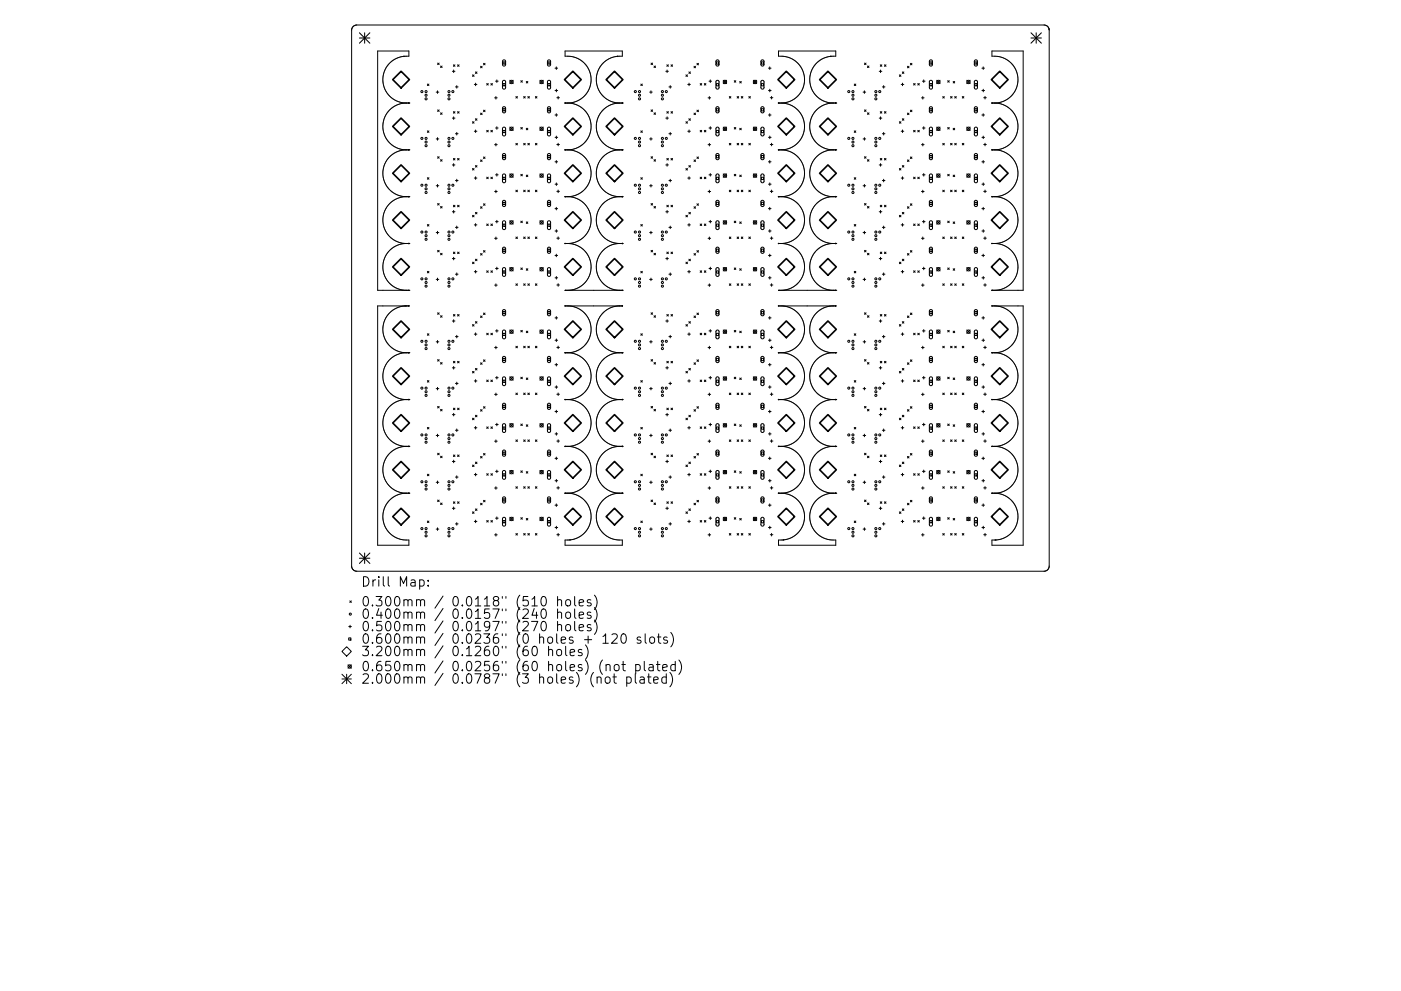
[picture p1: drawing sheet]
<svg xmlns="http://www.w3.org/2000/svg" width="297mm" height="210mm" viewBox="0 0 297 210" stroke-linecap="round" stroke-linejoin="round" font-family="sans-serif">
<defs><g id="words">
<g font-size="2.8">
<text x="76.5" y="125.1">Drill</text>
<text x="84.5" y="125.1">Map:</text>
<text x="76.5" y="129.3">0.300mm</text>
<text x="76.5" y="131.9">0.400mm</text>
<text x="95.9" y="129.3">0.0118&quot;</text>
<text x="95.9" y="131.9">0.0157&quot;</text>
<text x="109.7" y="129.3">(510</text>
<text x="109.7" y="131.9">(240</text>
<text x="118.4" y="129.3">holes)</text>
<text x="118.4" y="131.9">holes)</text>
<text x="76.5" y="134.5">0.500mm</text>
<text x="76.5" y="137.2">0.600mm</text>
<text x="95.9" y="134.5">0.0197&quot;</text>
<text x="95.9" y="137.2">0.0236&quot;</text>
<text x="109.7" y="134.5">(270</text>
<text x="109.7" y="137.2">(0</text>
<text x="114.6" y="137.2">holes</text>
<text x="118.4" y="134.5">holes)</text>
<text x="124.4" y="137.2">+</text>
<text x="128.6" y="137.2">120</text>
<text x="136" y="137.2">slots)</text>
<text x="76.5" y="139.8">3.200mm</text>
<text x="76.5" y="143">0.650mm</text>
<text x="95.9" y="139.8">0.1260&quot;</text>
<text x="95.9" y="143">0.0256&quot;</text>
<text x="109.7" y="139.8">(60</text>
<text x="109.7" y="143">(60</text>
<text x="116.5" y="139.8">holes)</text>
<text x="116.5" y="143">holes)</text>
<text x="127.6" y="143">(not</text>
<text x="135.4" y="143">plated)</text>
<text x="76.5" y="145.7">2.000mm</text>
<text x="95.9" y="145.7">0.0787&quot;</text>
<text x="109.7" y="145.7">(3</text>
<text x="114.6" y="145.7">holes)</text>
<text x="125.7" y="145.7">(not</text>
<text x="133.5" y="145.7">plated)</text>
</g>
</g></defs>
<g fill="none" stroke="#000" stroke-width=".21">
<path d="M74.9 5.6l.8-.3h145.6a1.1 1.1 0 0 1 1.2 1.1v113.7a1.1 1.1 0 0 1-1.2 1.1h-145.6a1.1 1.1 0 0 1-1.1-1.1v-113.7zM90.6 17.8l.3 .4M90.9 17.8l-.3 .4M92.5 19.5h.5M92.8 19.3v.5M92.8 13.4l.3 .3M93.1 13.4l-.3 .3M93.4 14l.3 .3M93.7 14l-.3 .3M95.9 15.1h.6M96.1 13.7l.4 .4M96.2 14.9v.5"/>
<path d="M96.5 13.7l-.4 .4M96.6 18.4h.5M96.8 18.2v.5M97 13.7l.3 .4M97.3 13.7l-.3 .4M100.2 15.9l.3 .3M100.5 15.9l-.3 .3M100.6 17.9h.5M100.8 15.3l.3 .3M100.8 17.6v.6M101.1 15.3l-.3 .3M101.9 14.1l.3 .3"/>
<path d="M102.2 14.1l-.3 .3M102.5 13.4l.3 .4M102.8 13.4l-.3 .4M103.2 17.7l.3 .4M103.5 17.7l-.3 .4M104.1 17.7l.3 .4M104.4 17.7l-.3 .4M105.1 17.2h.5M105.3 16.9v.6M106.6 13.1h.5v.5h-.5zM106.6 17.7h.5v.5h-.5zM108.1 17l.7 .7"/>
<path d="M108.8 17l-.7 .7M110.4 17.1l.4 .3M110.8 17.1l-.4 .3M111.6 17.3l.3 .3M111.9 17.3l-.3 .3M114.5 17l.7 .7M115.2 17l-.7 .7M116.2 13.1h.4v.5h-.4zM116.2 17.7h.4v.5h-.4zM117.7 14.5h.5M117.7 19.2h.5M117.9 14.2v.5"/>
<path d="M118 18.9v.6M135.9 17.8l.3 .4M136.2 17.8l-.3 .4M137.7 19.5h.6M138 19.3v.5M138 13.4l.4 .3M138.4 13.4l-.4 .3M138.7 14l.3 .3M139 14l-.3 .3M141.2 15.1h.5M141.4 13.7l.3 .4M141.4 14.9v.5"/>
<path d="M141.7 13.7l-.3 .4M141.8 18.4h.6M142.1 18.2v.5M142.3 13.7l.3 .4M142.6 13.7l-.3 .4M145.4 15.9l.4 .3M145.8 15.9l-.4 .3M145.8 17.9h.6M146.1 15.3l.3 .3M146.1 17.6v.6M146.4 15.3l-.3 .3M147.1 14.1l.4 .3"/>
<path d="M147.5 14.1l-.4 .3M147.8 13.4l.3 .4M148.1 13.4l-.3 .4M148.4 17.7l.4 .4M148.8 17.7l-.4 .4M149.3 17.7l.4 .4M149.7 17.7l-.4 .4M150.3 17.2h.6M150.6 16.9v.6M151.9 13.1h.5v.5h-.5zM151.9 17.7h.5v.5h-.5zM153.3 17l.8 .7"/>
<path d="M154.1 17l-.8 .7M155.7 17.1l.3 .3M156 17.1l-.3 .3M156.8 17.3l.4 .3M157.2 17.3l-.4 .3M159.7 17l.7 .7M160.4 17l-.7 .7M161.4 13.1h.5v.5h-.5zM161.4 17.7h.5v.5h-.5zM162.9 14.5h.6M162.9 19.2h.6M163.2 14.2v.5"/>
<path d="M163.2 18.9v.6M181.1 17.8l.3 .4M181.4 17.8l-.3 .4M183 19.5h.5M183.3 19.3v.5M183.3 13.4l.3 .3M183.6 13.4l-.3 .3M183.9 14l.3 .3M184.2 14l-.3 .3M186.4 15.1h.6M186.6 13.7l.4 .4M186.7 14.9v.5"/>
<path d="M187 13.7l-.4 .4M187.1 18.4h.5M187.4 18.2v.5M187.5 13.7l.3 .4M187.8 13.7l-.3 .4M190.7 15.9l.3 .3M191 15.9l-.3 .3M191.1 17.9h.5M191.3 15.3l.3 .3M191.3 17.6v.6M191.6 15.3l-.3 .3M192.4 14.1l.3 .3"/>
<path d="M192.7 14.1l-.3 .3M193 13.4l.3 .4M193.3 13.4l-.3 .4M193.7 17.7l.3 .4M194 17.7l-.3 .4M194.6 17.7l.3 .4M194.9 17.7l-.3 .4M195.6 17.2h.5M195.9 16.9v.6M197.1 13.1h.5v.5h-.5zM197.1 17.7h.5v.5h-.5zM198.6 17l.7 .7"/>
<path d="M199.3 17l-.7 .7M200.9 17.1l.4 .3M201.3 17.1l-.4 .3M202.1 17.3l.3 .3M202.4 17.3l-.3 .3M205 17l.7 .7M205.7 17l-.7 .7M206.7 13.1h.4v.5h-.4zM206.7 17.7h.4v.5h-.4zM208.2 14.5h.5M208.2 19.2h.5M208.5 14.2v.5"/>
<path d="M208.5 18.9v.6M85.9 31.8a5 5 0 0 0-4.7 5 5 5 0 0 0 4.7 4.9M85.9 31.8h.8M86.1 21.9a5 5 0 0 0-4.9 4.8 5 5 0 0 0 4.7 5.1M86.1 21.9a5 5 0 0 1-4.9-5.3 5 5 0 0 1 5.5-4.7v-1.1h-6.6v50.8h6.6M86.1 21.9h.6M86.7 21.9h.1M86.7 31.8h.1M90.6 27.8l.3 .3M90.6 37.7l.3 .3M90.9 27.8l-.3 .3M90.9 37.7l-.3 .3"/>
<path d="M92.5 29.5h.5M92.5 39.4h.5M92.8 29.2v.6M92.8 39.1v.6M92.8 23.3l.3 .3M92.8 33.2l.3 .4M93.1 23.3l-.3 .3M93.1 33.2l-.3 .4M93.4 23.9l.3 .4M93.4 33.9l.3 .3M93.7 23.9l-.3 .4M93.7 33.9l-.3 .3"/>
<path d="M95.9 25.1h.6M95.9 35h.6M96.1 23.7l.4 .3M96.1 33.6l.4 .3M96.2 24.8v.5M96.2 34.7v.6M96.5 23.7l-.4 .3M96.5 33.6l-.4 .3M96.6 28.4h.5M96.6 38.3h.5M96.8 28.1v.5M96.8 38v.6"/>
<path d="M97 23.7l.3 .3M97 33.6l.3 .3M97.3 23.7l-.3 .3M97.3 33.6l-.3 .3M100.2 25.8l.3 .3M100.2 35.7l.3 .4M100.5 35.7l-.3 .4M100.5 25.8l-.3 .3M100.6 27.8h.5M100.6 37.8h.5M100.8 25.2l.3 .3M100.8 35.1l.3 .4"/>
<path d="M100.8 27.6v.5M100.8 37.5v.6M101.1 35.1l-.3 .4M101.1 25.2l-.3 .3M101.9 24l.3 .3M101.9 33.9l.3 .4M102.2 24l-.3 .3M102.2 33.9l-.3 .4M102.5 23.4l.3 .3M102.5 33.3l.3 .3M102.8 23.4l-.3 .3M102.8 33.3l-.3 .3"/>
<path d="M103.2 27.7l.3 .3M103.2 37.6l.3 .3M103.5 27.7l-.3 .3M103.5 37.6l-.3 .3M104.1 27.7l.3 .3M104.1 37.6l.3 .3M104.4 27.7l-.3 .3M104.4 37.6l-.3 .3M104.9 20.8h.5M104.9 30.7h.5M105.1 27.2h.5M105.1 37.1h.5"/>
<path d="M105.1 20.5v.5M105.1 30.4v.6M105.3 26.9v.5M105.3 36.8v.6M106.6 23.1h.5v.4h-.5zM106.6 27.7h.5v.4h-.5zM106.6 33h.5v.5h-.5zM106.6 37.6h.5v.5h-.5zM108.1 27l.7 .7M108.1 36.9l.7 .7M108.8 27l-.7 .7M108.8 36.9l-.7 .7"/>
<path d="M109.4 20.5l.3 .3M109.4 30.4l.3 .3M109.7 20.5l-.3 .3M109.7 30.4l-.3 .3M110.4 27l.4 .4M110.4 37l.4 .3M110.8 27l-.4 .4M110.8 37l-.4 .3M111 20.5l.4 .3M111 30.4l.4 .3M111.4 20.5l-.4 .3M111.4 30.4l-.4 .3"/>
<path d="M111.6 37.1l.3 .4M111.6 27.2l.3 .3M111.9 27.2l-.3 .3M111.9 37.1l-.3 .4M111.9 20.5l.3 .3M111.9 30.4l.3 .3M112.2 20.5l-.3 .3M112.2 30.4l-.3 .3M113.5 20.5l.3 .3M113.5 30.4l.3 .3M113.8 20.5l-.3 .3M113.8 30.4l-.3 .3"/>
<path d="M114.5 27l.7 .7M114.5 36.9l.7 .7M115.2 27l-.7 .7M115.2 36.9l-.7 .7M116.2 23.1h.4v.4h-.4zM116.2 27.7h.4v.4h-.4zM116.2 33h.4v.5h-.4zM116.2 37.6h.4v.5h-.4zM117.7 24.4h.5M117.7 34.3h.5M117.7 29.1h.5M117.7 39.1h.5"/>
<path d="M117.9 24.1v.6M117.9 34.1v.5M118 28.9v.5M118 38.8v.6M118.1 30.7h.5M118.1 20.7h.5M118.3 20.5v.5M118.3 30.4v.5M119.8 21.9h.1M119.8 31.8h.1M119.8 21.9h.6M120.4 21.9a5 5 0 0 0 4.9-5.3 5 5 0 0 0-5.5-4.7v-1.1h12.1v1.1a5 5 0 0 0-5.5 4.7 5 5 0 0 0 5 5.3"/>
<path d="M120.4 21.9a5 5 0 0 1 4.9 4.8 5 5 0 0 1-4.7 5.1M120.6 31.8a5 5 0 0 1 4.7 5 5 5 0 0 1-4.7 4.9M120.6 31.8h-.8M131.1 31.8a5 5 0 0 0-4.7 5 5 5 0 0 0 4.7 4.9M131.1 31.8h.8M131.4 21.9a5 5 0 0 0-5 4.8 5 5 0 0 0 4.7 5.1M131.4 21.9h.5M131.9 31.8h.1M131.9 21.9h.1M135.9 27.8l.3 .3M135.9 37.7l.3 .3M136.2 27.8l-.3 .3"/>
<path d="M136.2 37.7l-.3 .3M137.7 29.5h.6M137.7 39.4h.6M138 29.2v.6M138 39.1v.6M138 23.3l.4 .3M138 33.2l.4 .4M138.4 33.2l-.4 .4M138.4 23.3l-.4 .3M138.7 23.9l.3 .4M138.7 33.9l.3 .3M139 23.9l-.3 .4"/>
<path d="M139 33.9l-.3 .3M141.2 25.1h.5M141.2 35h.5M141.4 23.7l.3 .3M141.4 33.6l.3 .3M141.4 24.8v.5M141.4 34.7v.6M141.7 23.7l-.3 .3M141.7 33.6l-.3 .3M141.8 28.4h.6M141.8 38.3h.6M142.1 28.1v.5"/>
<path d="M142.1 38v.6M142.3 23.7l.3 .3M142.3 33.6l.3 .3M142.6 23.7l-.3 .3M142.6 33.6l-.3 .3M145.4 25.8l.4 .3M145.4 35.7l.4 .4M145.8 25.8l-.4 .3M145.8 35.7l-.4 .4M145.8 27.8h.6M145.8 37.8h.6M146.1 25.2l.3 .3"/>
<path d="M146.1 35.1l.3 .4M146.1 27.6v.5M146.1 37.5v.6M146.4 25.2l-.3 .3M146.4 35.1l-.3 .4M147.1 24l.4 .3M147.1 33.9l.4 .4M147.5 24l-.4 .3M147.5 33.9l-.4 .4M147.8 23.4l.3 .3M147.8 33.3l.3 .3M148.1 23.4l-.3 .3"/>
<path d="M148.1 33.3l-.3 .3M148.4 27.7l.4 .3M148.4 37.6l.4 .3M148.8 27.7l-.4 .3M148.8 37.6l-.4 .3M149.3 27.7l.4 .3M149.3 37.6l.4 .3M149.7 27.7l-.4 .3M149.7 37.6l-.4 .3M150.1 20.8h.6M150.1 30.7h.6M150.3 27.2h.6"/>
<path d="M150.3 37.1h.6M150.4 20.5v.5M150.4 30.4v.6M150.6 26.9v.5M150.6 36.8v.6M151.9 23.1h.5v.4h-.5zM151.9 27.7h.5v.4h-.5zM151.9 33h.5v.5h-.5zM151.9 37.6h.5v.5h-.5zM153.3 27l.8 .7M153.3 36.9l.8 .7M154.1 27l-.8 .7"/>
<path d="M154.1 36.9l-.8 .7M154.6 20.5l.4 .3M154.6 30.4l.4 .3M155 20.5l-.4 .3M155 30.4l-.4 .3M155.7 27l.3 .4M155.7 37l.3 .3M156 27l-.3 .4M156 37l-.3 .3M156.3 20.5l.3 .3M156.3 30.4l.3 .3M156.6 20.5l-.3 .3"/>
<path d="M156.6 30.4l-.3 .3M156.8 37.1l.4 .4M156.8 27.2l.4 .3M157.2 27.2l-.4 .3M157.2 37.1l-.4 .4M157.2 20.5l.3 .3M157.2 30.4l.3 .3M157.5 20.5l-.3 .3M157.5 30.4l-.3 .3M158.8 20.5l.3 .3M158.8 30.4l.3 .3M159.1 20.5l-.3 .3"/>
<path d="M159.1 30.4l-.3 .3M159.7 27l.7 .7M159.7 36.9l.7 .7M160.4 27l-.7 .7M160.4 36.9l-.7 .7M161.4 23.1h.5v.4h-.5zM161.4 27.7h.5v.4h-.5zM161.4 33h.5v.5h-.5zM161.4 37.6h.5v.5h-.5zM162.9 24.4h.6M162.9 34.3h.6M162.9 29.1h.6"/>
<path d="M162.9 39.1h.6M163.2 24.1v.6M163.2 34.1v.5M163.2 28.9v.5M163.2 38.8v.6M163.3 30.7h.6M163.3 20.7h.6M163.6 20.5v.5M163.6 30.4v.5M165.1 31.8h.1M165.1 21.9h.1M165.1 21.9h.5"/>
<path d="M165.6 21.9a5 5 0 0 0 5-5.3 5 5 0 0 0-5.5-4.7v-1.1h12.1v1.1a5 5 0 0 0-5.5 4.7 5 5 0 0 0 4.9 5.3M165.6 21.9a5 5 0 0 1 5 4.8 5 5 0 0 1-4.7 5.1M165.9 31.8a5 5 0 0 1 4.7 5 5 5 0 0 1-4.7 4.9M165.9 31.8h-.8M176.4 31.8a5 5 0 0 0-4.7 5 5 5 0 0 0 4.7 4.9M176.4 31.8h.8M176.6 21.9a5 5 0 0 0-4.9 4.8 5 5 0 0 0 4.7 5.1M176.6 21.9h.6M177.2 31.8h.1M177.2 21.9h.1M181.1 27.8l.3 .3M181.1 37.7l.3 .3"/>
<path d="M181.4 27.8l-.3 .3M181.4 37.7l-.3 .3M183 29.5h.5M183 39.4h.5M183.3 29.2v.6M183.3 39.1v.6M183.3 23.3l.3 .3M183.3 33.2l.3 .4M183.6 33.2l-.3 .4M183.6 23.3l-.3 .3M183.9 23.9l.3 .4M183.9 33.9l.3 .3"/>
<path d="M184.2 23.9l-.3 .4M184.2 33.9l-.3 .3M186.4 25.1h.6M186.4 35h.6M186.6 23.7l.4 .3M186.6 33.6l.4 .3M186.7 24.8v.5M186.7 34.7v.6M187 33.6l-.4 .3M187 23.7l-.4 .3M187.1 28.4h.5M187.1 38.3h.5"/>
<path d="M187.4 28.1v.5M187.4 38v.6M187.5 23.7l.3 .3M187.5 33.6l.3 .3M187.8 23.7l-.3 .3M187.8 33.6l-.3 .3M190.7 25.8l.3 .3M190.7 35.7l.3 .4M191 25.8l-.3 .3M191 35.7l-.3 .4M191.1 27.8h.5M191.1 37.8h.5"/>
<path d="M191.3 25.2l.3 .3M191.3 35.1l.3 .4M191.3 27.6v.5M191.3 37.5v.6M191.6 25.2l-.3 .3M191.6 35.1l-.3 .4M192.4 24l.3 .3M192.4 33.9l.3 .4M192.7 24l-.3 .3M192.7 33.9l-.3 .4M193 23.4l.3 .3M193 33.3l.3 .3"/>
<path d="M193.3 23.4l-.3 .3M193.3 33.3l-.3 .3M193.7 27.7l.3 .3M193.7 37.6l.3 .3M194 27.7l-.3 .3M194 37.6l-.3 .3M194.6 27.7l.3 .3M194.6 37.6l.3 .3M194.9 27.7l-.3 .3M194.9 37.6l-.3 .3M195.4 20.8h.5M195.4 30.7h.5"/>
<path d="M195.6 27.2h.5M195.6 37.1h.5M195.7 20.5v.5M195.7 30.4v.6M195.9 26.9v.5M195.9 36.8v.6M197.1 23.1h.5v.4h-.5zM197.1 27.7h.5v.4h-.5zM197.1 33h.5v.5h-.5zM197.1 37.6h.5v.5h-.5zM198.6 27l.7 .7M198.6 36.9l.7 .7"/>
<path d="M199.3 27l-.7 .7M199.3 36.9l-.7 .7M199.9 20.5l.3 .3M199.9 30.4l.3 .3M200.2 20.5l-.3 .3M200.2 30.4l-.3 .3M200.9 27l.4 .4M200.9 37l.4 .3M201.3 27l-.4 .4M201.3 37l-.4 .3M201.5 20.5l.4 .3M201.5 30.4l.4 .3"/>
<path d="M201.9 20.5l-.4 .3M201.9 30.4l-.4 .3M202.1 27.2l.3 .3M202.1 37.1l.3 .4M202.4 27.2l-.3 .3M202.4 37.1l-.3 .4M202.4 20.5l.4 .3M202.4 30.4l.4 .3M202.8 20.5l-.4 .3M202.8 30.4l-.4 .3M204 20.5l.4 .3M204 30.4l.4 .3"/>
<path d="M204.4 20.5l-.4 .3M204.4 30.4l-.4 .3M205 27l.7 .7M205 36.9l.7 .7M205.7 27l-.7 .7M205.7 36.9l-.7 .7M206.7 23.1h.4v.4h-.4zM206.7 27.7h.4v.4h-.4zM206.7 33h.4v.5h-.4zM206.7 37.6h.4v.5h-.4zM208.2 24.4h.5M208.2 34.3h.5"/>
<path d="M208.2 29.1h.5M208.2 39.1h.5M208.5 24.1v.6M208.5 34.1v.5M208.5 28.9v.5M208.5 38.8v.6M208.6 30.7h.5M208.6 20.7h.5M208.8 20.5v.5M208.8 30.4v.5M210.3 21.9h.1M210.3 31.8h.1"/>
<path d="M210.3 21.9h.6M210.9 21.9a5 5 0 0 0 4.9-5.3 5 5 0 0 0-5.5-4.7v-1.1h6.6v50.8h-6.6M210.9 21.9a5 5 0 0 1 4.9 4.8 5 5 0 0 1-4.7 5.1M211.1 31.8a5 5 0 0 1 4.7 5 5 5 0 0 1-4.7 4.9M211.1 31.8h-.8M85.9 41.7a5 5 0 0 0-4.7 5 5 5 0 0 0 4.7 5M85.9 41.7h.8M85.9 51.7a5 5 0 0 0-4.7 5.1 5 5 0 0 0 4.9 4.8M85.9 51.7h.8M86.7 41.7h.1M86.7 51.7h.1M90.6 47.6l.3 .4"/>
<path d="M90.6 57.6l.3 .3M90.9 47.6l-.3 .4M90.9 57.6l-.3 .3M92.5 49.3h.5M92.5 59.3h.5M92.8 49.1v.5M92.8 59v.6M92.8 43.2l.3 .3M92.8 53.1l.3 .3M93.1 43.2l-.3 .3M93.1 53.1l-.3 .3M93.4 43.8l.3 .3"/>
<path d="M93.4 53.7l.3 .4M93.7 43.8l-.3 .3M93.7 53.7l-.3 .4M95.9 44.9h.6M95.9 54.9h.6M96.1 43.5l.4 .4M96.1 53.5l.4 .3M96.2 44.7v.5M96.2 54.6v.5M96.5 43.5l-.4 .4M96.5 53.5l-.4 .3M96.6 48.2h.5"/>
<path d="M96.6 58.2h.5M96.8 48v.5M96.8 57.9v.5M97 43.5l.3 .4M97 53.5l.3 .3M97.3 43.5l-.3 .4M97.3 53.5l-.3 .3M100.2 45.7l.3 .3M100.2 55.6l.3 .3M100.5 45.7l-.3 .3M100.5 55.6l-.3 .3M100.6 47.7h.5"/>
<path d="M100.6 57.6h.5M100.8 45.1l.3 .3M100.8 55l.3 .3M100.8 47.4v.6M100.8 57.4v.5M101.1 45.1l-.3 .3M101.1 55l-.3 .3M101.9 43.9l.3 .3M101.9 53.8l.3 .3M102.2 43.9l-.3 .3M102.2 53.8l-.3 .3M102.5 43.2l.3 .4"/>
<path d="M102.5 53.2l.3 .3M102.8 43.2l-.3 .4M102.8 53.2l-.3 .3M103.2 47.5l.3 .4M103.2 57.5l.3 .3M103.5 47.5l-.3 .4M103.5 57.5l-.3 .3M104.1 47.5l.3 .4M104.1 57.5l.3 .3M104.4 47.5l-.3 .4M104.4 57.5l-.3 .3M104.9 40.6h.5"/>
<path d="M104.9 50.6h.5M105.1 47h.5M105.1 57h.5M105.1 40.3v.6M105.1 50.3v.5M105.3 46.7v.6M105.3 56.7v.5M106.6 42.9h.5v.5h-.5zM106.6 47.5h.5v.5h-.5zM106.6 52.9h.5v.4h-.5zM106.6 57.5h.5v.4h-.5zM108.1 46.8l.7 .7"/>
<path d="M108.1 56.8l.7 .7M108.8 46.8l-.7 .7M108.8 56.8l-.7 .7M109.4 40.4l.3 .3M109.4 50.3l.3 .3M109.7 40.4l-.3 .3M109.7 50.3l-.3 .3M110.4 46.9l.4 .3M110.4 56.8l.4 .4M110.8 46.9l-.4 .3M110.8 56.8l-.4 .4M111 40.3l.4 .4"/>
<path d="M111 50.3l.4 .3M111.4 40.3l-.4 .4M111.4 50.3l-.4 .3M111.6 47.1l.3 .3M111.6 57l.3 .3M111.9 47.1l-.3 .3M111.9 57l-.3 .3M111.9 40.3l.3 .4M111.9 50.3l.3 .3M112.2 40.3l-.3 .4M112.2 50.3l-.3 .3M113.5 40.3l.3 .4"/>
<path d="M113.5 50.3l.3 .3M113.8 40.3l-.3 .4M113.8 50.3l-.3 .3M114.5 46.8l.7 .7M114.5 56.8l.7 .7M115.2 46.8l-.7 .7M115.2 56.8l-.7 .7M116.2 42.9h.4v.5h-.4zM116.2 47.5h.4v.5h-.4zM116.2 52.9h.4v.4h-.4zM116.2 57.5h.4v.4h-.4zM117.7 44.3h.5"/>
<path d="M117.7 54.2h.5M117.7 49h.5M117.7 58.9h.5M117.9 44v.5M117.9 53.9v.6M118 48.7v.6M118 58.7v.5M118.1 40.6h.5M118.1 50.5h.5M118.3 40.3v.6M118.3 50.3v.5M119.8 41.7h.1"/>
<path d="M119.8 51.7h.1M119.8 51.7h.8M120.6 41.7a5 5 0 0 1 4.7 5 5 5 0 0 1-4.7 5M120.6 51.7a5 5 0 0 1 4.7 5.1 5 5 0 0 1-4.9 4.8M120.6 41.7h-.8M131.1 41.7a5 5 0 0 0-4.7 5 5 5 0 0 0 4.7 5M131.1 41.7h.8M131.1 51.7a5 5 0 0 0-4.7 5.1 5 5 0 0 0 5 4.8M131.1 51.7h.8M131.9 51.7h.1M131.9 41.7h.1M135.9 47.6l.3 .4"/>
<path d="M135.9 57.6l.3 .3M136.2 47.6l-.3 .4M136.2 57.6l-.3 .3M137.7 49.3h.6M137.7 59.3h.6M138 49.1v.5M138 59v.6M138 43.2l.4 .3M138 53.1l.4 .3M138.4 53.1l-.4 .3M138.4 43.2l-.4 .3M138.7 43.8l.3 .3"/>
<path d="M138.7 53.7l.3 .4M139 43.8l-.3 .3M139 53.7l-.3 .4M141.2 44.9h.5M141.2 54.9h.5M141.4 53.5l.3 .3M141.4 43.5l.3 .4M141.4 44.7v.5M141.4 54.6v.5M141.7 43.5l-.3 .4M141.7 53.5l-.3 .3M141.8 48.2h.6"/>
<path d="M141.8 58.2h.6M142.1 48v.5M142.1 57.9v.5M142.3 43.5l.3 .4M142.3 53.5l.3 .3M142.6 43.5l-.3 .4M142.6 53.5l-.3 .3M145.4 45.7l.4 .3M145.4 55.6l.4 .3M145.8 45.7l-.4 .3M145.8 55.6l-.4 .3M145.8 47.7h.6"/>
<path d="M145.8 57.6h.6M146.1 45.1l.3 .3M146.1 55l.3 .3M146.1 47.4v.6M146.1 57.4v.5M146.4 45.1l-.3 .3M146.4 55l-.3 .3M147.1 53.8l.4 .3M147.1 43.9l.4 .3M147.5 43.9l-.4 .3M147.5 53.8l-.4 .3M147.8 43.2l.3 .4"/>
<path d="M147.8 53.2l.3 .3M148.1 43.2l-.3 .4M148.1 53.2l-.3 .3M148.4 47.5l.4 .4M148.4 57.5l.4 .3M148.8 47.5l-.4 .4M148.8 57.5l-.4 .3M149.3 47.5l.4 .4M149.3 57.5l.4 .3M149.7 47.5l-.4 .4M149.7 57.5l-.4 .3M150.1 40.6h.6"/>
<path d="M150.1 50.6h.6M150.3 47h.6M150.3 57h.6M150.4 40.3v.6M150.4 50.3v.5M150.6 46.7v.6M150.6 56.7v.5M151.9 42.9h.5v.5h-.5zM151.9 47.5h.5v.5h-.5zM151.9 52.9h.5v.4h-.5zM151.9 57.5h.5v.4h-.5zM153.3 46.8l.8 .7"/>
<path d="M153.3 56.8l.8 .7M154.1 46.8l-.8 .7M154.1 56.8l-.8 .7M154.6 40.4l.4 .3M154.6 50.3l.4 .3M155 40.4l-.4 .3M155 50.3l-.4 .3M155.7 46.9l.3 .3M155.7 56.8l.3 .4M156 46.9l-.3 .3M156 56.8l-.3 .4M156.3 40.3l.3 .4"/>
<path d="M156.3 50.3l.3 .3M156.6 40.3l-.3 .4M156.6 50.3l-.3 .3M156.8 47.1l.4 .3M156.8 57l.4 .3M157.2 47.1l-.4 .3M157.2 57l-.4 .3M157.2 40.3l.3 .4M157.2 50.3l.3 .3M157.5 40.3l-.3 .4M157.5 50.3l-.3 .3M158.8 40.3l.3 .4"/>
<path d="M158.8 50.3l.3 .3M159.1 40.3l-.3 .4M159.1 50.3l-.3 .3M159.7 46.8l.7 .7M159.7 56.8l.7 .7M160.4 46.8l-.7 .7M160.4 56.8l-.7 .7M161.4 42.9h.5v.5h-.5zM161.4 47.5h.5v.5h-.5zM161.4 52.9h.5v.4h-.5zM161.4 57.5h.5v.4h-.5zM162.9 44.3h.6"/>
<path d="M162.9 54.2h.6M162.9 49h.6M162.9 58.9h.6M163.2 44v.5M163.2 53.9v.6M163.2 48.7v.6M163.2 58.7v.5M163.3 40.6h.6M163.3 50.5h.6M163.6 40.3v.6M163.6 50.3v.5M165.1 51.7h.1"/>
<path d="M165.1 41.7h.1M165.1 41.7h.8M165.9 51.7a5 5 0 0 1 4.7 5.1 5 5 0 0 1-5 4.8M165.9 41.7a5 5 0 0 1 4.7 5 5 5 0 0 1-4.7 5M165.9 51.7h-.8M176.4 41.7h.8M176.4 51.7a5 5 0 0 0-4.7 5.1 5 5 0 0 0 4.9 4.8M176.4 41.7a5 5 0 0 0-4.7 5 5 5 0 0 0 4.7 5M176.4 51.7h.8M177.2 51.7h.1M177.2 41.7h.1M181.1 47.6l.3 .4"/>
<path d="M181.1 57.6l.3 .3M181.4 47.6l-.3 .4M181.4 57.6l-.3 .3M183 49.3h.5M183 59.3h.5M183.3 49.1v.5M183.3 59v.6M183.3 43.2l.3 .3M183.3 53.1l.3 .3M183.6 43.2l-.3 .3M183.6 53.1l-.3 .3M183.9 43.8l.3 .3"/>
<path d="M183.9 53.7l.3 .4M184.2 43.8l-.3 .3M184.2 53.7l-.3 .4M186.4 44.9h.6M186.4 54.9h.6M186.6 53.5l.4 .3M186.6 43.5l.4 .4M186.7 44.7v.5M186.7 54.6v.5M187 43.5l-.4 .4M187 53.5l-.4 .3M187.1 48.2h.5"/>
<path d="M187.1 58.2h.5M187.4 48v.5M187.4 57.9v.5M187.5 43.5l.3 .4M187.5 53.5l.3 .3M187.8 43.5l-.3 .4M187.8 53.5l-.3 .3M190.7 45.7l.3 .3M190.7 55.6l.3 .3M191 45.7l-.3 .3M191 55.6l-.3 .3M191.1 47.7h.5"/>
<path d="M191.1 57.6h.5M191.3 45.1l.3 .3M191.3 55l.3 .3M191.3 47.4v.6M191.3 57.4v.5M191.6 45.1l-.3 .3M191.6 55l-.3 .3M192.4 43.9l.3 .3M192.4 53.8l.3 .3M192.7 43.9l-.3 .3M192.7 53.8l-.3 .3M193 43.2l.3 .4"/>
<path d="M193 53.2l.3 .3M193.3 43.2l-.3 .4M193.3 53.2l-.3 .3M193.7 47.5l.3 .4M193.7 57.5l.3 .3M194 47.5l-.3 .4M194 57.5l-.3 .3M194.6 47.5l.3 .4M194.6 57.5l.3 .3M194.9 47.5l-.3 .4M194.9 57.5l-.3 .3M195.4 40.6h.5"/>
<path d="M195.4 50.6h.5M195.6 47h.5M195.6 57h.5M195.7 40.3v.6M195.7 50.3v.5M195.9 46.7v.6M195.9 56.7v.5M197.1 42.9h.5v.5h-.5zM197.1 47.5h.5v.5h-.5zM197.1 52.9h.5v.4h-.5zM197.1 57.5h.5v.4h-.5zM198.6 46.8l.7 .7"/>
<path d="M198.6 56.8l.7 .7M199.3 46.8l-.7 .7M199.3 56.8l-.7 .7M199.9 40.4l.3 .3M199.9 50.3l.3 .3M200.2 40.4l-.3 .3M200.2 50.3l-.3 .3M200.9 46.9l.4 .3M200.9 56.8l.4 .4M201.3 46.9l-.4 .3M201.3 56.8l-.4 .4M201.5 40.3l.4 .4"/>
<path d="M201.5 50.3l.4 .3M201.9 40.3l-.4 .4M201.9 50.3l-.4 .3M202.1 47.1l.3 .3M202.1 57l.3 .3M202.4 47.1l-.3 .3M202.4 57l-.3 .3M202.4 40.3l.4 .4M202.4 50.3l.4 .3M202.8 40.3l-.4 .4M202.8 50.3l-.4 .3M204 40.3l.4 .4"/>
<path d="M204 50.3l.4 .3M204.4 40.3l-.4 .4M204.4 50.3l-.4 .3M205 46.8l.7 .7M205 56.8l.7 .7M205.7 46.8l-.7 .7M205.7 56.8l-.7 .7M206.7 42.9h.4v.5h-.4zM206.7 47.5h.4v.5h-.4zM206.7 52.9h.4v.4h-.4zM206.7 57.5h.4v.4h-.4zM208.2 44.3h.5"/>
<path d="M208.2 54.2h.5M208.2 49h.5M208.2 58.9h.5M208.5 44v.5M208.5 53.9v.6M208.5 48.7v.6M208.5 58.7v.5M208.6 40.6h.5M208.6 50.5h.5M208.8 40.3v.6M208.8 50.3v.5M210.3 41.7h.1"/>
<path d="M210.3 51.7h.1M210.3 51.7h.8M211.1 41.7a5 5 0 0 1 4.7 5 5 5 0 0 1-4.7 5M211.1 51.7a5 5 0 0 1 4.7 5.1 5 5 0 0 1-4.9 4.8M211.1 41.7h-.8M85.9 74.8a5 5 0 0 0-4.7 5 5 5 0 0 0 4.7 5M86.1 64.9a5 5 0 0 0-4.9 4.8 5 5 0 0 0 4.7 5.1M86.7 61.6h.1M86.7 74.8h.1M86.7 64.9h-6.6v50.8h6.6v-1.1a5 5 0 0 1-5.5-4.6 5 5 0 0 1 4.7-5.4M86.7 74.8h-.8M90.6 70.8l.3 .3"/>
<path d="M90.9 70.8l-.3 .3M92.5 72.5h.5M92.8 72.2v.6M92.8 66.4l.3 .3M92.8 76.3l.3 .3M93.1 66.4l-.3 .3M93.1 76.3l-.3 .3M93.4 67l.3 .3M93.4 76.9l.3 .3M93.7 67l-.3 .3M93.7 76.9l-.3 .3M95.9 68.1h.6"/>
<path d="M95.9 78h.6M96.1 66.7l.4 .4M96.1 76.7l.4 .3M96.2 67.8v.6M96.2 77.8v.5M96.5 66.7l-.4 .4M96.5 76.7l-.4 .3M96.6 71.4h.5M96.8 71.1v.6M97 66.7l.3 .4M97 76.7l.3 .3M97.3 66.7l-.3 .4"/>
<path d="M97.3 76.7l-.3 .3M100.2 68.9l.3 .3M100.2 78.8l.3 .3M100.5 68.9l-.3 .3M100.5 78.8l-.3 .3M100.6 70.9h.5M100.8 68.2l.3 .4M100.8 78.2l.3 .3M100.8 70.6v.6M101.1 68.2l-.3 .4M101.1 78.2l-.3 .3M101.9 67l.3 .4"/>
<path d="M101.9 77l.3 .3M102.2 67l-.3 .4M102.2 77l-.3 .3M102.5 66.4l.3 .3M102.5 76.3l.3 .4M102.8 66.4l-.3 .3M102.8 76.3l-.3 .4M103.2 70.7l.3 .3M103.5 70.7l-.3 .3M104.1 70.7l.3 .3M104.4 70.7l-.3 .3M104.9 60.5h.5"/>
<path d="M104.9 73.7h.5M105.1 70.2h.5M105.1 60.2v.6M105.1 73.5v.5M105.3 69.9v.6M105.3 79.9v.5M106.6 66.1h.5v.5h-.5zM106.6 70.7h.5v.5h-.5zM106.6 76h.5v.5h-.5zM108.1 70l.7 .7M108.1 79.9l.7 .8M108.8 70l-.7 .7"/>
<path d="M108.8 79.9l-.7 .8M109.4 60.2l.3 .3M109.4 73.5l.3 .3M109.7 60.2l-.3 .3M109.7 73.5l-.3 .3M110.4 70.1l.4 .3M110.8 70.1l-.4 .3M111 60.2l.4 .3M111 73.5l.4 .3M111.4 60.2l-.4 .3M111.4 73.5l-.4 .3M111.6 70.3l.3 .3"/>
<path d="M111.9 70.3l-.3 .3M111.9 60.2l.3 .3M111.9 73.5l.3 .3M112.2 60.2l-.3 .3M112.2 73.5l-.3 .3M113.5 60.2l.3 .3M113.5 73.5l.3 .3M113.8 60.2l-.3 .3M113.8 73.5l-.3 .3M114.5 70l.7 .7M114.5 79.9l.7 .8M115.2 70l-.7 .7"/>
<path d="M115.2 79.9l-.7 .8M116.2 66.1h.4v.5h-.4zM116.2 70.7h.4v.5h-.4zM116.2 76h.4v.5h-.4zM117.7 67.4h.5M117.7 77.4h.5M117.7 72.2h.5M117.9 67.2v.5M117.9 77.1v.6M118 71.9v.6M118.1 60.5h.5M118.1 73.7h.5"/>
<path d="M118.3 60.2v.5M118.3 73.4v.6M119.8 61.6h.1M119.8 74.8h.1M119.8 61.6h12.1M119.8 64.9h12.1M119.8 74.8h.8M120.4 64.9a5 5 0 0 1 4.9 4.8 5 5 0 0 1-4.7 5.1M120.6 74.8a5 5 0 0 1 4.7 5 5 5 0 0 1-4.7 5M131.1 74.8a5 5 0 0 0-4.7 5 5 5 0 0 0 4.7 5M131.1 74.8h.8M131.4 64.9a5 5 0 0 0-5 4.8 5 5 0 0 0 4.7 5.1"/>
<path d="M131.9 74.8h.1M131.9 61.6h.1M135.9 70.8l.3 .3M136.2 70.8l-.3 .3M137.7 72.5h.6M138 72.2v.6M138 66.4l.4 .3M138 76.3l.4 .3M138.4 66.4l-.4 .3M138.4 76.3l-.4 .3M138.7 67l.3 .3M138.7 76.9l.3 .3"/>
<path d="M139 67l-.3 .3M139 76.9l-.3 .3M141.2 68.1h.5M141.2 78h.5M141.4 66.7l.3 .4M141.4 76.7l.3 .3M141.4 67.8v.6M141.4 77.8v.5M141.7 66.7l-.3 .4M141.7 76.7l-.3 .3M141.8 71.4h.6M142.1 71.1v.6"/>
<path d="M142.3 66.7l.3 .4M142.3 76.7l.3 .3M142.6 66.7l-.3 .4M142.6 76.7l-.3 .3M145.4 68.9l.4 .3M145.4 78.8l.4 .3M145.8 68.9l-.4 .3M145.8 78.8l-.4 .3M145.8 70.9h.6M146.1 68.2l.3 .4M146.1 78.2l.3 .3M146.1 70.6v.6"/>
<path d="M146.4 68.2l-.3 .4M146.4 78.2l-.3 .3M147.1 67l.4 .4M147.1 77l.4 .3M147.5 67l-.4 .4M147.5 77l-.4 .3M147.8 66.4l.3 .3M147.8 76.3l.3 .4M148.1 66.4l-.3 .3M148.1 76.3l-.3 .4M148.4 70.7l.4 .3M148.8 70.7l-.4 .3"/>
<path d="M149.3 70.7l.4 .3M149.7 70.7l-.4 .3M150.1 60.5h.6M150.1 73.7h.6M150.3 70.2h.6M150.4 60.2v.6M150.4 73.5v.5M150.6 69.9v.6M150.6 79.9v.5M151.9 66.1h.5v.5h-.5zM151.9 70.7h.5v.5h-.5zM151.9 76h.5v.5h-.5z"/>
<path d="M153.3 70l.8 .7M153.3 79.9l.8 .8M154.1 70l-.8 .7M154.1 79.9l-.8 .8M154.6 60.2l.4 .3M154.6 73.5l.4 .3M155 60.2l-.4 .3M155 73.5l-.4 .3M155.7 70.1l.3 .3M156 70.1l-.3 .3M156.3 60.2l.3 .3M156.3 73.5l.3 .3"/>
<path d="M156.6 60.2l-.3 .3M156.6 73.5l-.3 .3M156.8 70.3l.4 .3M157.2 70.3l-.4 .3M157.2 60.2l.3 .3M157.2 73.5l.3 .3M157.5 60.2l-.3 .3M157.5 73.5l-.3 .3M158.8 60.2l.3 .3M158.8 73.5l.3 .3M159.1 60.2l-.3 .3M159.1 73.5l-.3 .3"/>
<path d="M159.7 70l.7 .7M159.7 79.9l.7 .8M160.4 70l-.7 .7M160.4 79.9l-.7 .8M161.4 66.1h.5v.5h-.5zM161.4 70.7h.5v.5h-.5zM161.4 76h.5v.5h-.5zM162.9 67.4h.6M162.9 77.4h.6M162.9 72.2h.6M163.2 67.2v.5M163.2 77.1v.6"/>
<path d="M163.2 71.9v.6M163.3 60.5h.6M163.3 73.7h.6M163.6 60.2v.5M163.6 73.4v.6M165.1 61.6h.1M165.1 74.8h.1M165.1 61.6h12.1M165.1 64.9h12.1M165.1 74.8h.8M165.6 64.9a5 5 0 0 1 5 4.8 5 5 0 0 1-4.7 5.1M165.9 74.8a5 5 0 0 1 4.7 5 5 5 0 0 1-4.7 5"/>
<path d="M176.4 74.8a5 5 0 0 0-4.7 5 5 5 0 0 0 4.7 5M176.4 74.8h.8M176.6 64.9a5 5 0 0 0-4.9 4.8 5 5 0 0 0 4.7 5.1M177.2 74.8h.1M177.2 61.6h.1M181.1 70.8l.3 .3M181.4 70.8l-.3 .3M183 72.5h.5M183.3 72.2v.6M183.3 66.4l.3 .3M183.3 76.3l.3 .3M183.6 66.4l-.3 .3"/>
<path d="M183.6 76.3l-.3 .3M183.9 67l.3 .3M183.9 76.9l.3 .3M184.2 67l-.3 .3M184.2 76.9l-.3 .3M186.4 68.1h.6M186.4 78h.6M186.6 66.7l.4 .4M186.6 76.7l.4 .3M186.7 67.8v.6M186.7 77.8v.5M187 66.7l-.4 .4"/>
<path d="M187 76.7l-.4 .3M187.1 71.4h.5M187.4 71.1v.6M187.5 66.7l.3 .4M187.5 76.7l.3 .3M187.8 66.7l-.3 .4M187.8 76.7l-.3 .3M190.7 68.9l.3 .3M190.7 78.8l.3 .3M191 68.9l-.3 .3M191 78.8l-.3 .3M191.1 70.9h.5"/>
<path d="M191.3 68.2l.3 .4M191.3 78.2l.3 .3M191.3 70.6v.6M191.6 68.2l-.3 .4M191.6 78.2l-.3 .3M192.4 67l.3 .4M192.4 77l.3 .3M192.7 67l-.3 .4M192.7 77l-.3 .3M193 66.4l.3 .3M193 76.3l.3 .4M193.3 66.4l-.3 .3"/>
<path d="M193.3 76.3l-.3 .4M193.7 70.7l.3 .3M194 70.7l-.3 .3M194.6 70.7l.3 .3M194.9 70.7l-.3 .3M195.4 60.5h.5M195.4 73.7h.5M195.6 70.2h.5M195.7 60.2v.6M195.7 73.5v.5M195.9 69.9v.6M195.9 79.9v.5"/>
<path d="M197.1 66.1h.5v.5h-.5zM197.1 70.7h.5v.5h-.5zM197.1 76h.5v.5h-.5zM198.6 70l.7 .7M198.6 79.9l.7 .8M199.3 70l-.7 .7M199.3 79.9l-.7 .8M199.9 60.2l.3 .3M199.9 73.5l.3 .3M200.2 60.2l-.3 .3M200.2 73.5l-.3 .3M200.9 70.1l.4 .3"/>
<path d="M201.3 70.1l-.4 .3M201.5 60.2l.4 .3M201.5 73.5l.4 .3M201.9 60.2l-.4 .3M201.9 73.5l-.4 .3M202.1 70.3l.3 .3M202.4 70.3l-.3 .3M202.4 60.2l.4 .3M202.4 73.5l.4 .3M202.8 60.2l-.4 .3M202.8 73.5l-.4 .3M204 60.2l.4 .3"/>
<path d="M204 73.5l.4 .3M204.4 60.2l-.4 .3M204.4 73.5l-.4 .3M205 70l.7 .7M205 79.9l.7 .8M205.7 70l-.7 .7M205.7 79.9l-.7 .8M206.7 66.1h.4v.5h-.4zM206.7 70.7h.4v.5h-.4zM206.7 76h.4v.5h-.4zM208.2 67.4h.5M208.2 77.4h.5"/>
<path d="M208.2 72.2h.5M208.5 67.2v.5M208.5 77.1v.6M208.5 71.9v.6M208.6 60.5h.5M208.6 73.7h.5M208.8 60.2v.5M208.8 73.4v.6M210.3 61.6h.1M210.3 74.8h.1M210.3 64.9h6.6v50.8h-6.6v-1.1a5 5 0 0 0 5.5-4.6 5 5 0 0 0-4.7-5.4M210.3 74.8h.8"/>
<path d="M210.9 64.9a5 5 0 0 1 4.9 4.8 5 5 0 0 1-4.7 5.1M211.1 74.8a5 5 0 0 1 4.7 5 5 5 0 0 1-4.7 5M85.9 94.7a5 5 0 0 0-4.7 5 5 5 0 0 0 4.7 4.9M85.9 84.8a5 5 0 0 0-4.7 4.9 5 5 0 0 0 4.7 5M85.9 84.8h.8M86.7 94.7h.1M86.7 84.8h.1M86.7 94.7h-.8M90.6 80.7l.3 .4M90.6 90.7l.3 .3M90.9 80.7l-.3 .4M90.9 90.7l-.3 .3"/>
<path d="M92.5 82.5h.5M92.5 92.4h.5M92.8 82.2v.5M92.8 92.1v.6M92.8 86.2l.3 .4M92.8 96.2l.3 .3M93.1 86.2l-.3 .4M93.1 96.2l-.3 .3M93.4 86.9l.3 .3M93.4 96.8l.3 .3M93.7 86.9l-.3 .3M93.7 96.8l-.3 .3"/>
<path d="M95.9 88h.6M95.9 97.9h.6M96.1 86.6l.4 .3M96.1 96.5l.4 .4M96.2 87.7v.6M96.2 97.6v.6M96.5 86.6l-.4 .3M96.5 96.5l-.4 .4M96.6 81.4h.5M96.6 91.3h.5M96.8 81.1v.5M96.8 91v.6"/>
<path d="M97 86.6l.3 .3M97 96.5l.3 .4M97.3 86.6l-.3 .3M97.3 96.5l-.3 .4M100.2 88.7l.3 .4M100.2 98.7l.3 .3M100.5 88.7l-.3 .4M100.5 98.7l-.3 .3M100.6 80.8h.5M100.6 90.8h.5M100.8 88.1l.3 .3M100.8 98l.3 .4"/>
<path d="M100.8 80.5v.6M100.8 90.5v.5M101.1 88.1l-.3 .3M101.1 98l-.3 .4M101.9 86.9l.3 .3M101.9 96.8l.3 .4M102.2 86.9l-.3 .3M102.2 96.8l-.3 .4M102.5 86.3l.3 .3M102.5 96.2l.3 .3M102.8 86.3l-.3 .3M102.8 96.2l-.3 .3"/>
<path d="M103.2 80.6l.3 .4M103.2 90.6l.3 .3M103.5 80.6l-.3 .4M103.5 90.6l-.3 .3M104.1 80.6l.3 .4M104.1 90.6l.3 .3M104.4 80.6l-.3 .4M104.4 90.6l-.3 .3M104.9 83.7h.5M104.9 93.6h.5M105.1 80.1h.5M105.1 90.1h.5"/>
<path d="M105.1 83.4v.5M105.1 93.3v.6M105.3 89.8v.5M105.3 99.7v.6M106.6 80.7h.5v.4h-.5zM106.6 86h.5v.4h-.5zM106.6 90.6h.5v.5h-.5zM106.6 95.9h.5v.5h-.5zM108.1 89.9l.7 .7M108.1 99.8l.7 .7M108.8 89.9l-.7 .7M108.8 99.8l-.7 .7"/>
<path d="M109.4 83.4l.3 .3M109.4 93.3l.3 .4M109.7 83.4l-.3 .3M109.7 93.3l-.3 .4M110.4 99.9l.4 .3M110.4 80l.4 .4M110.4 90l.4 .3M110.8 80l-.4 .4M110.8 90l-.4 .3M110.8 99.9l-.4 .3M111 83.4l.4 .3M111 93.3l.4 .4"/>
<path d="M111.4 83.4l-.4 .3M111.4 93.3l-.4 .4M111.6 80.2l.3 .3M111.6 90.1l.3 .4M111.9 80.2l-.3 .3M111.9 90.1l-.3 .4M111.9 83.4l.3 .3M111.9 93.3l.3 .4M112.2 83.4l-.3 .3M112.2 93.3l-.3 .4M113.5 83.4l.3 .3M113.5 93.3l.3 .4"/>
<path d="M113.8 83.4l-.3 .3M113.8 93.3l-.3 .4M114.5 89.9l.7 .7M114.5 99.8l.7 .7M115.2 89.9l-.7 .7M115.2 99.8l-.7 .7M116.2 80.7h.4v.4h-.4zM116.2 86h.4v.4h-.4zM116.2 90.6h.4v.5h-.4zM116.2 95.9h.4v.5h-.4zM117.7 87.3h.5M117.7 97.2h.5"/>
<path d="M117.7 82.1h.5M117.7 92.1h.5M117.9 87v.6M117.9 97v.5M118 81.8v.6M118 91.8v.5M118.1 83.6h.5M118.1 93.6h.5M118.3 83.4v.5M118.3 93.3v.6M119.8 94.7h.1M119.8 84.8h.1"/>
<path d="M119.8 84.8h.8M120.6 84.8a5 5 0 0 1 4.7 4.9 5 5 0 0 1-4.7 5M120.6 94.7a5 5 0 0 1 4.7 5 5 5 0 0 1-4.7 4.9M120.6 94.7h-.8M131.1 84.8a5 5 0 0 0-4.7 4.9 5 5 0 0 0 4.7 5M131.1 94.7a5 5 0 0 0-4.7 5 5 5 0 0 0 4.7 4.9M131.1 84.8h.8M131.1 94.7h.8M131.9 94.7h.1M131.9 84.8h.1M135.9 80.7l.3 .4M135.9 90.7l.3 .3"/>
<path d="M136.2 80.7l-.3 .4M136.2 90.7l-.3 .3M137.7 82.5h.6M137.7 92.4h.6M138 82.2v.5M138 92.1v.6M138 86.2l.4 .4M138 96.2l.4 .3M138.4 86.2l-.4 .4M138.4 96.2l-.4 .3M138.7 86.9l.3 .3M138.7 96.8l.3 .3"/>
<path d="M139 86.9l-.3 .3M139 96.8l-.3 .3M141.2 88h.5M141.2 97.9h.5M141.4 86.6l.3 .3M141.4 96.5l.3 .4M141.4 87.7v.6M141.4 97.6v.6M141.7 86.6l-.3 .3M141.7 96.5l-.3 .4M141.8 81.4h.6M141.8 91.3h.6"/>
<path d="M142.1 81.1v.5M142.1 91v.6M142.3 86.6l.3 .3M142.3 96.5l.3 .4M142.6 86.6l-.3 .3M142.6 96.5l-.3 .4M145.4 88.7l.4 .4M145.4 98.7l.4 .3M145.8 98.7l-.4 .3M145.8 88.7l-.4 .4M145.8 80.8h.6M145.8 90.8h.6"/>
<path d="M146.1 88.1l.3 .3M146.1 98l.3 .4M146.1 80.5v.6M146.1 90.5v.5M146.4 98l-.3 .4M146.4 88.1l-.3 .3M147.1 86.9l.4 .3M147.1 96.8l.4 .4M147.5 86.9l-.4 .3M147.5 96.8l-.4 .4M147.8 86.3l.3 .3M147.8 96.2l.3 .3"/>
<path d="M148.1 86.3l-.3 .3M148.1 96.2l-.3 .3M148.4 80.6l.4 .4M148.4 90.6l.4 .3M148.8 80.6l-.4 .4M148.8 90.6l-.4 .3M149.3 80.6l.4 .4M149.3 90.6l.4 .3M149.7 80.6l-.4 .4M149.7 90.6l-.4 .3M150.1 83.7h.6M150.1 93.6h.6"/>
<path d="M150.3 80.1h.6M150.3 90.1h.6M150.4 83.4v.5M150.4 93.3v.6M150.6 89.8v.5M150.6 99.7v.6M151.9 80.7h.5v.4h-.5zM151.9 86h.5v.4h-.5zM151.9 90.6h.5v.5h-.5zM151.9 95.9h.5v.5h-.5zM153.3 89.9l.8 .7M153.3 99.8l.8 .7"/>
<path d="M154.1 89.9l-.8 .7M154.1 99.8l-.8 .7M154.6 83.4l.4 .3M154.6 93.3l.4 .4M155 83.4l-.4 .3M155 93.3l-.4 .4M155.7 80l.3 .4M155.7 90l.3 .3M155.7 99.9l.3 .3M156 80l-.3 .4M156 90l-.3 .3M156 99.9l-.3 .3"/>
<path d="M156.3 83.4l.3 .3M156.3 93.3l.3 .4M156.6 83.4l-.3 .3M156.6 93.3l-.3 .4M156.8 90.1l.4 .4M156.8 80.2l.4 .3M157.2 80.2l-.4 .3M157.2 90.1l-.4 .4M157.2 83.4l.3 .3M157.2 93.3l.3 .4M157.5 83.4l-.3 .3M157.5 93.3l-.3 .4"/>
<path d="M158.8 83.4l.3 .3M158.8 93.3l.3 .4M159.1 83.4l-.3 .3M159.1 93.3l-.3 .4M159.7 89.9l.7 .7M159.7 99.8l.7 .7M160.4 89.9l-.7 .7M160.4 99.8l-.7 .7M161.4 80.7h.5v.4h-.5zM161.4 86h.5v.4h-.5zM161.4 90.6h.5v.5h-.5zM161.4 95.9h.5v.5h-.5z"/>
<path d="M162.9 87.3h.6M162.9 97.2h.6M162.9 82.1h.6M162.9 92.1h.6M163.2 87v.6M163.2 97v.5M163.2 81.8v.6M163.2 91.8v.5M163.3 83.6h.6M163.3 93.6h.6M163.6 83.4v.5M163.6 93.3v.6"/>
<path d="M165.1 84.8h.1M165.1 94.7h.1M165.9 94.7a5 5 0 0 1 4.7 5 5 5 0 0 1-4.7 4.9M165.9 84.8a5 5 0 0 1 4.7 4.9 5 5 0 0 1-4.7 5M165.9 84.8h-.8M165.9 94.7h-.8M176.4 94.7a5 5 0 0 0-4.7 5 5 5 0 0 0 4.7 4.9M176.4 84.8a5 5 0 0 0-4.7 4.9 5 5 0 0 0 4.7 5M176.4 94.7h.8M177.2 84.8h.1M177.2 94.7h.1M177.2 84.8h-.8"/>
<path d="M181.1 80.7l.3 .4M181.1 90.7l.3 .3M181.4 80.7l-.3 .4M181.4 90.7l-.3 .3M183 82.5h.5M183 92.4h.5M183.3 82.2v.5M183.3 92.1v.6M183.3 86.2l.3 .4M183.3 96.2l.3 .3M183.6 86.2l-.3 .4M183.6 96.2l-.3 .3"/>
<path d="M183.9 86.9l.3 .3M183.9 96.8l.3 .3M184.2 86.9l-.3 .3M184.2 96.8l-.3 .3M186.4 88h.6M186.4 97.9h.6M186.6 86.6l.4 .3M186.6 96.5l.4 .4M186.7 87.7v.6M186.7 97.6v.6M187 86.6l-.4 .3M187 96.5l-.4 .4"/>
<path d="M187.1 81.4h.5M187.1 91.3h.5M187.4 81.1v.5M187.4 91v.6M187.5 86.6l.3 .3M187.5 96.5l.3 .4M187.8 86.6l-.3 .3M187.8 96.5l-.3 .4M190.7 98.7l.3 .3M190.7 88.7l.3 .4M191 98.7l-.3 .3M191 88.7l-.3 .4"/>
<path d="M191.1 80.8h.5M191.1 90.8h.5M191.3 98l.3 .4M191.3 88.1l.3 .3M191.3 80.5v.6M191.3 90.5v.5M191.6 98l-.3 .4M191.6 88.1l-.3 .3M192.4 86.9l.3 .3M192.4 96.8l.3 .4M192.7 86.9l-.3 .3M192.7 96.8l-.3 .4"/>
<path d="M193 86.3l.3 .3M193 96.2l.3 .3M193.3 86.3l-.3 .3M193.3 96.2l-.3 .3M193.7 80.6l.3 .4M193.7 90.6l.3 .3M194 80.6l-.3 .4M194 90.6l-.3 .3M194.6 80.6l.3 .4M194.6 90.6l.3 .3M194.9 80.6l-.3 .4M194.9 90.6l-.3 .3"/>
<path d="M195.4 83.7h.5M195.4 93.6h.5M195.6 80.1h.5M195.6 90.1h.5M195.7 83.4v.5M195.7 93.3v.6M195.9 89.8v.5M195.9 99.7v.6M197.1 80.7h.5v.4h-.5zM197.1 86h.5v.4h-.5zM197.1 90.6h.5v.5h-.5zM197.1 95.9h.5v.5h-.5z"/>
<path d="M198.6 89.9l.7 .7M198.6 99.8l.7 .7M199.3 89.9l-.7 .7M199.3 99.8l-.7 .7M199.9 83.4l.3 .3M199.9 93.3l.3 .4M200.2 83.4l-.3 .3M200.2 93.3l-.3 .4M200.9 80l.4 .4M200.9 90l.4 .3M200.9 99.9l.4 .3M201.3 80l-.4 .4"/>
<path d="M201.3 90l-.4 .3M201.3 99.9l-.4 .3M201.5 83.4l.4 .3M201.5 93.3l.4 .4M201.9 83.4l-.4 .3M201.9 93.3l-.4 .4M202.1 90.1l.3 .4M202.1 80.2l.3 .3M202.4 80.2l-.3 .3M202.4 90.1l-.3 .4M202.4 83.4l.4 .3M202.4 93.3l.4 .4"/>
<path d="M202.8 83.4l-.4 .3M202.8 93.3l-.4 .4M204 83.4l.4 .3M204 93.3l.4 .4M204.4 83.4l-.4 .3M204.4 93.3l-.4 .4M205 89.9l.7 .7M205 99.8l.7 .7M205.7 89.9l-.7 .7M205.7 99.8l-.7 .7M206.7 80.7h.4v.4h-.4zM206.7 86h.4v.4h-.4z"/>
<path d="M206.7 90.6h.4v.5h-.4zM206.7 95.9h.4v.5h-.4zM208.2 87.3h.5M208.2 97.2h.5M208.2 82.1h.5M208.2 92.1h.5M208.5 87v.6M208.5 97v.5M208.5 81.8v.6M208.5 91.8v.5M208.6 83.6h.5M208.6 93.6h.5"/>
<path d="M208.8 83.4v.5M208.8 93.3v.6M210.3 84.8h.1M210.3 94.7h.1M210.3 94.7h.8M211.1 84.8a5 5 0 0 1 4.7 4.9 5 5 0 0 1-4.7 5M211.1 94.7a5 5 0 0 1 4.7 5 5 5 0 0 1-4.7 4.9M211.1 84.8h-.8M85.9 104.6h.8M86.7 104.6h.1M90.6 100.6l.3 .3M90.6 110.5l.3 .4"/>
<path d="M90.9 100.6l-.3 .3M90.9 110.5l-.3 .4M92.5 102.3h.5M92.5 112.3h.5M92.8 102v.6M92.8 112v.5M92.8 106.1l.3 .3M93.1 106.1l-.3 .3M93.4 106.7l.3 .4M93.7 106.7l-.3 .4M95.9 107.8h.6M96.1 106.5l.4 .3"/>
<path d="M96.2 107.6v.5M96.5 106.5l-.4 .3M96.6 101.2h.5M96.6 111.2h.5M96.8 100.9v.6M96.8 110.9v.5M97 106.5l.3 .3M97.3 106.5l-.3 .3M100.2 108.6l.3 .3M100.5 108.6l-.3 .3M100.6 100.7h.5M100.6 110.6h.5"/>
<path d="M100.8 108l.3 .3M100.8 100.4v.6M100.8 110.4v.5M101.1 108l-.3 .3M101.9 106.8l.3 .3M102.2 106.8l-.3 .3M102.5 106.2l.3 .3M102.8 106.2l-.3 .3M103.2 100.5l.3 .3M103.2 110.4l.3 .4M103.5 100.5l-.3 .3M103.5 110.4l-.3 .4"/>
<path d="M104.1 100.5l.3 .3M104.1 110.4l.3 .4M104.4 100.5l-.3 .3M104.4 110.4l-.3 .4M104.9 103.5h.5M104.9 113.5h.5M105.1 100h.5M105.1 109.9h.5M105.1 103.3v.5M105.1 113.2v.5M105.3 109.7v.5M106.6 100.5h.5v.5h-.5z"/>
<path d="M106.6 105.8h.5v.5h-.5zM106.6 110.5h.5v.4h-.5zM108.1 109.7l.7 .8M108.8 109.7l-.7 .8M109.4 103.3l.3 .3M109.4 113.2l.3 .3M109.7 103.3l-.3 .3M109.7 113.2l-.3 .3M110.4 109.8l.4 .4M110.8 109.8l-.4 .4M111 103.3l.4 .3M111 113.2l.4 .3"/>
<path d="M111.4 103.3l-.4 .3M111.4 113.2l-.4 .3M111.6 100.1l.3 .3M111.6 110l.3 .3M111.9 100.1l-.3 .3M111.9 110l-.3 .3M111.9 103.3l.3 .3M111.9 113.2l.3 .3M112.2 103.3l-.3 .3M112.2 113.2l-.3 .3M113.5 103.3l.3 .3M113.5 113.2l.3 .3"/>
<path d="M113.8 103.3l-.3 .3M113.8 113.2l-.3 .3M114.5 109.7l.7 .8M115.2 109.7l-.7 .8M116.2 100.5h.4v.5h-.4zM116.2 105.8h.4v.5h-.4zM116.2 110.5h.4v.4h-.4zM117.7 107.2h.5M117.7 102h.5M117.7 111.9h.5M117.9 106.9v.6M118 101.7v.6"/>
<path d="M118 111.6v.6M118.1 103.5h.5M118.1 113.4h.5M118.3 103.2v.6M118.3 113.2v.5M119.8 104.6h.1M119.8 104.6h.8M120.6 104.6a5 5 0 0 1 4.7 5.4 5 5 0 0 1-5.5 4.6v1.1h12.1v-1.1a5 5 0 0 1-5.5-4.6 5 5 0 0 1 4.7-5.4M131.9 104.6h.1M131.9 104.6h-.8M135.9 100.6l.3 .3M135.9 110.5l.3 .4"/>
<path d="M136.2 100.6l-.3 .3M136.2 110.5l-.3 .4M137.7 102.3h.6M137.7 112.3h.6M138 102v.6M138 112v.5M138 106.1l.4 .3M138.4 106.1l-.4 .3M138.7 106.7l.3 .4M139 106.7l-.3 .4M141.2 107.8h.5M141.4 106.5l.3 .3"/>
<path d="M141.4 107.6v.5M141.7 106.5l-.3 .3M141.8 101.2h.6M141.8 111.2h.6M142.1 100.9v.6M142.1 110.9v.5M142.3 106.5l.3 .3M142.6 106.5l-.3 .3M145.4 108.6l.4 .3M145.8 108.6l-.4 .3M145.8 100.7h.6M145.8 110.6h.6"/>
<path d="M146.1 108l.3 .3M146.1 100.4v.6M146.1 110.4v.5M146.4 108l-.3 .3M147.1 106.8l.4 .3M147.5 106.8l-.4 .3M147.8 106.2l.3 .3M148.1 106.2l-.3 .3M148.4 100.5l.4 .3M148.4 110.4l.4 .4M148.8 100.5l-.4 .3M148.8 110.4l-.4 .4"/>
<path d="M149.3 100.5l.4 .3M149.3 110.4l.4 .4M149.7 100.5l-.4 .3M149.7 110.4l-.4 .4M150.1 103.5h.6M150.1 113.5h.6M150.3 100h.6M150.3 109.9h.6M150.4 103.3v.5M150.4 113.2v.5M150.6 109.7v.5M151.9 100.5h.5v.5h-.5z"/>
<path d="M151.9 105.8h.5v.5h-.5zM151.9 110.5h.5v.4h-.5zM153.3 109.7l.8 .8M154.1 109.7l-.8 .8M154.6 113.2l.4 .3M154.6 103.3l.4 .3M155 103.3l-.4 .3M155 113.2l-.4 .3M155.7 109.8l.3 .4M156 109.8l-.3 .4M156.3 103.3l.3 .3M156.3 113.2l.3 .3"/>
<path d="M156.6 103.3l-.3 .3M156.6 113.2l-.3 .3M156.8 100.1l.4 .3M156.8 110l.4 .3M157.2 100.1l-.4 .3M157.2 110l-.4 .3M157.2 103.3l.3 .3M157.2 113.2l.3 .3M157.5 103.3l-.3 .3M157.5 113.2l-.3 .3M158.8 103.3l.3 .3M158.8 113.2l.3 .3"/>
<path d="M159.1 103.3l-.3 .3M159.1 113.2l-.3 .3M159.7 109.7l.7 .8M160.4 109.7l-.7 .8M161.4 100.5h.5v.5h-.5zM161.4 105.8h.5v.5h-.5zM161.4 110.5h.5v.4h-.5zM162.9 107.2h.6M162.9 102h.6M162.9 111.9h.6M163.2 106.9v.6M163.2 101.7v.6"/>
<path d="M163.2 111.6v.6M163.3 103.5h.6M163.3 113.4h.6M163.6 103.2v.6M163.6 113.2v.5M165.1 104.6h.1M165.9 104.6a5 5 0 0 1 4.7 5.4 5 5 0 0 1-5.5 4.6v1.1h12.1v-1.1a5 5 0 0 1-5.5-4.6 5 5 0 0 1 4.7-5.4M165.9 104.6h-.8M177.2 104.6h.1M177.2 104.6h-.8M181.1 100.6l.3 .3M181.1 110.5l.3 .4"/>
<path d="M181.4 100.6l-.3 .3M181.4 110.5l-.3 .4M183 102.3h.5M183 112.3h.5M183.3 102v.6M183.3 112v.5M183.3 106.1l.3 .3M183.6 106.1l-.3 .3M183.9 106.7l.3 .4M184.2 106.7l-.3 .4M186.4 107.8h.6M186.6 106.5l.4 .3"/>
<path d="M186.7 107.6v.5M187 106.5l-.4 .3M187.1 101.2h.5M187.1 111.2h.5M187.4 100.9v.6M187.4 110.9v.5M187.5 106.5l.3 .3M187.8 106.5l-.3 .3M190.7 108.6l.3 .3M191 108.6l-.3 .3M191.1 100.7h.5M191.1 110.6h.5"/>
<path d="M191.3 108l.3 .3M191.3 100.4v.6M191.3 110.4v.5M191.6 108l-.3 .3M192.4 106.8l.3 .3M192.7 106.8l-.3 .3M193 106.2l.3 .3M193.3 106.2l-.3 .3M193.7 100.5l.3 .3M193.7 110.4l.3 .4M194 100.5l-.3 .3M194 110.4l-.3 .4"/>
<path d="M194.6 100.5l.3 .3M194.6 110.4l.3 .4M194.9 100.5l-.3 .3M194.9 110.4l-.3 .4M195.4 103.5h.5M195.4 113.5h.5M195.6 100h.5M195.6 109.9h.5M195.7 103.3v.5M195.7 113.2v.5M195.9 109.7v.5M197.1 100.5h.5v.5h-.5z"/>
<path d="M197.1 105.8h.5v.5h-.5zM197.1 110.5h.5v.4h-.5zM198.6 109.7l.7 .8M199.3 109.7l-.7 .8M199.9 113.2l.3 .3M199.9 103.3l.3 .3M200.2 103.3l-.3 .3M200.2 113.2l-.3 .3M200.9 109.8l.4 .4M201.3 109.8l-.4 .4M201.5 103.3l.4 .3M201.5 113.2l.4 .3"/>
<path d="M201.9 103.3l-.4 .3M201.9 113.2l-.4 .3M202.1 100.1l.3 .3M202.1 110l.3 .3M202.4 100.1l-.3 .3M202.4 110l-.3 .3M202.4 103.3l.4 .3M202.4 113.2l.4 .3M202.8 103.3l-.4 .3M202.8 113.2l-.4 .3M204 103.3l.4 .3M204 113.2l.4 .3"/>
<path d="M204.4 103.3l-.4 .3M204.4 113.2l-.4 .3M205 109.7l.7 .8M205.7 109.7l-.7 .8M206.7 100.5h.4v.5h-.4zM206.7 105.8h.4v.5h-.4zM206.7 110.5h.4v.4h-.4zM208.2 107.2h.5M208.2 102h.5M208.2 111.9h.5M208.5 106.9v.6M208.5 101.7v.6"/>
<path d="M208.5 111.6v.6M208.6 103.5h.5M208.6 113.4h.5M208.8 103.2v.6M208.8 113.2v.5M210.3 104.6h.1M211.1 104.6h-.8M72.5 138.2l1-1 1 1-1 1zM73.9 135.3h.5v.5h-.5zM73.9 132.9h.6M74.2 127.5l.3 .3M74.2 132.7v.5"/>
<path d="M74.5 127.5l-.3 .3M82.3 122.4v1.7l.3 .3M88.3 127.4l.3-.2 .5 .1 .1 1.3M88.3 130.1a.5 .5 0 0 1 .9 0v1.1M88.3 132.7a.5 .5 0 0 1 .9 .1v1M88.3 135.3a.5 .5 0 0 1 .9 .1v1.1M88.3 138a.5 .5 0 0 1 .9 .1v1M89.2 127.5l.3-.3 .4 .1 .1 1.3M89.2 130.1l.3-.2 .4 .1 .1 1.2M89.2 132.8l.3-.3 .4 .1 .1 1.2M89.2 135.4l.3-.3 .4 .1 .1 1.3M89.2 138.1l.3-.3 .4 .1 .1 1.2"/>
<path d="M93.9 126.5l-1.7 2.5M93.9 129.1l-1.7 2.6M93.9 131.7l-1.7 2.6M93.9 134.4l-1.7 2.6M93.9 137l-1.7 2.6M106.5 126.6v.3M106.5 129.2v.4M106.5 131.8v.4M106.5 134.5v.4M106.5 137.1v.4M107.3 126.6v.3M107.3 129.2v.4"/>
<path d="M107.3 131.8v.4M107.3 134.5v.4M107.3 137.1v.4M127.8 135l.6-.5v2M127.8 136.5h1.2M135.8 135.2l-.4-.1-.3 .3 .1 .3 .6 .2v.5h-.7M72.5 143.1l2 2M72.5 144.1h2M73.5 143.1v2M73.8 141.1l.7 .7M74.5 141.1l-.7 .7M74.5 143.1l-2 2"/>
<path d="M88.3 141.2a.5 .5 0 0 1 .9 .1v1M88.3 143.8a.5 .5 0 0 1 .9 .1v1.1M89.2 141.3l.3-.3 .4 .1 .1 1.2M89.2 143.9l.3-.3 .4 .1 .1 1.3M93.9 140.2l-1.7 2.6M93.9 142.9l-1.7 2.5M106.5 140.3v.4M106.5 143v.3M107.3 140.3v.4M107.3 143v.3"/>
<circle cx="89.5" cy="19.4" r=".22"/>
<circle cx="90.3" cy="19.4" r=".22"/>
<circle cx="95.2" cy="19.4" r=".22"/>
<circle cx="96" cy="19.4" r=".22"/>
<circle cx="108.4" cy="17.4" r=".36"/>
<circle cx="114.8" cy="17.4" r=".36"/>
<circle cx="134.7" cy="19.4" r=".22"/>
<circle cx="135.6" cy="19.4" r=".22"/>
<circle cx="140.4" cy="19.4" r=".22"/>
<circle cx="141.3" cy="19.4" r=".22"/>
<circle cx="153.7" cy="17.4" r=".36"/>
<circle cx="160.1" cy="17.4" r=".36"/>
<circle cx="180" cy="19.4" r=".22"/>
<circle cx="180.8" cy="19.4" r=".22"/>
<circle cx="185.7" cy="19.4" r=".22"/>
<circle cx="186.5" cy="19.4" r=".22"/>
<circle cx="199" cy="17.4" r=".36"/>
<circle cx="205.3" cy="17.4" r=".36"/>
<circle cx="89.5" cy="29.4" r=".22"/>
<circle cx="89.5" cy="39.3" r=".22"/>
<circle cx="90.3" cy="29.4" r=".22"/>
<circle cx="90.3" cy="30.1" r=".22"/>
<circle cx="90.3" cy="20.2" r=".22"/>
<circle cx="90.3" cy="21" r=".22"/>
<circle cx="90.3" cy="39.3" r=".22"/>
<circle cx="90.3" cy="30.9" r=".22"/>
<circle cx="95.2" cy="29.4" r=".22"/>
<circle cx="95.2" cy="30.1" r=".22"/>
<circle cx="95.2" cy="20.2" r=".22"/>
<circle cx="95.2" cy="39.3" r=".22"/>
<circle cx="95.2" cy="21" r=".22"/>
<circle cx="95.2" cy="30.9" r=".22"/>
<circle cx="96" cy="29.4" r=".22"/>
<circle cx="96" cy="39.3" r=".22"/>
<circle cx="108.4" cy="37.3" r=".36"/>
<circle cx="108.4" cy="27.3" r=".36"/>
<circle cx="114.8" cy="37.3" r=".36"/>
<circle cx="114.8" cy="27.3" r=".36"/>
<circle cx="134.7" cy="29.4" r=".22"/>
<circle cx="134.7" cy="39.3" r=".22"/>
<circle cx="135.6" cy="30.1" r=".22"/>
<circle cx="135.6" cy="29.4" r=".22"/>
<circle cx="135.6" cy="20.2" r=".22"/>
<circle cx="135.6" cy="21" r=".22"/>
<circle cx="135.6" cy="39.3" r=".22"/>
<circle cx="135.6" cy="30.9" r=".22"/>
<circle cx="140.4" cy="30.1" r=".22"/>
<circle cx="140.4" cy="29.4" r=".22"/>
<circle cx="140.4" cy="20.2" r=".22"/>
<circle cx="140.4" cy="21" r=".22"/>
<circle cx="140.4" cy="39.3" r=".22"/>
<circle cx="140.4" cy="30.9" r=".22"/>
<circle cx="141.3" cy="29.4" r=".22"/>
<circle cx="141.3" cy="39.3" r=".22"/>
<circle cx="153.7" cy="37.3" r=".36"/>
<circle cx="153.7" cy="27.3" r=".36"/>
<circle cx="160.1" cy="37.3" r=".36"/>
<circle cx="160.1" cy="27.3" r=".36"/>
<circle cx="180" cy="29.4" r=".22"/>
<circle cx="180" cy="39.3" r=".22"/>
<circle cx="180.8" cy="29.4" r=".22"/>
<circle cx="180.8" cy="30.1" r=".22"/>
<circle cx="180.8" cy="20.2" r=".22"/>
<circle cx="180.8" cy="21" r=".22"/>
<circle cx="180.8" cy="39.3" r=".22"/>
<circle cx="180.8" cy="30.9" r=".22"/>
<circle cx="185.7" cy="29.4" r=".22"/>
<circle cx="185.7" cy="30.1" r=".22"/>
<circle cx="185.7" cy="20.2" r=".22"/>
<circle cx="185.7" cy="39.3" r=".22"/>
<circle cx="185.7" cy="21" r=".22"/>
<circle cx="185.7" cy="30.9" r=".22"/>
<circle cx="186.5" cy="29.4" r=".22"/>
<circle cx="186.5" cy="39.3" r=".22"/>
<circle cx="199" cy="37.3" r=".36"/>
<circle cx="199" cy="27.3" r=".36"/>
<circle cx="205.3" cy="37.3" r=".36"/>
<circle cx="205.3" cy="27.3" r=".36"/>
<circle cx="89.5" cy="59.2" r=".22"/>
<circle cx="89.5" cy="49.2" r=".22"/>
<circle cx="90.3" cy="40.1" r=".22"/>
<circle cx="90.3" cy="59.2" r=".22"/>
<circle cx="90.3" cy="40.8" r=".22"/>
<circle cx="90.3" cy="50" r=".22"/>
<circle cx="90.3" cy="50.8" r=".22"/>
<circle cx="90.3" cy="49.2" r=".22"/>
<circle cx="90.3" cy="59.9" r=".22"/>
<circle cx="95.2" cy="40.1" r=".22"/>
<circle cx="95.2" cy="59.2" r=".22"/>
<circle cx="95.2" cy="40.8" r=".22"/>
<circle cx="95.2" cy="50" r=".22"/>
<circle cx="95.2" cy="50.8" r=".22"/>
<circle cx="95.2" cy="49.2" r=".22"/>
<circle cx="95.2" cy="59.9" r=".22"/>
<circle cx="96" cy="59.2" r=".22"/>
<circle cx="96" cy="49.2" r=".22"/>
<circle cx="108.4" cy="57.1" r=".36"/>
<circle cx="108.4" cy="47.2" r=".36"/>
<circle cx="114.8" cy="57.1" r=".36"/>
<circle cx="114.8" cy="47.2" r=".36"/>
<circle cx="134.7" cy="59.2" r=".22"/>
<circle cx="134.7" cy="49.2" r=".22"/>
<circle cx="135.6" cy="40.1" r=".22"/>
<circle cx="135.6" cy="59.2" r=".22"/>
<circle cx="135.6" cy="40.8" r=".22"/>
<circle cx="135.6" cy="50" r=".22"/>
<circle cx="135.6" cy="50.8" r=".22"/>
<circle cx="135.6" cy="49.2" r=".22"/>
<circle cx="135.6" cy="59.9" r=".22"/>
<circle cx="140.4" cy="40.1" r=".22"/>
<circle cx="140.4" cy="59.2" r=".22"/>
<circle cx="140.4" cy="40.8" r=".22"/>
<circle cx="140.4" cy="50" r=".22"/>
<circle cx="140.4" cy="50.8" r=".22"/>
<circle cx="140.4" cy="49.2" r=".22"/>
<circle cx="140.4" cy="59.9" r=".22"/>
<circle cx="141.3" cy="59.2" r=".22"/>
<circle cx="141.3" cy="49.2" r=".22"/>
<circle cx="153.7" cy="57.1" r=".36"/>
<circle cx="153.7" cy="47.2" r=".36"/>
<circle cx="160.1" cy="57.1" r=".36"/>
<circle cx="160.1" cy="47.2" r=".36"/>
<circle cx="180" cy="59.2" r=".22"/>
<circle cx="180" cy="49.2" r=".22"/>
<circle cx="180.8" cy="40.1" r=".22"/>
<circle cx="180.8" cy="59.2" r=".22"/>
<circle cx="180.8" cy="40.8" r=".22"/>
<circle cx="180.8" cy="50" r=".22"/>
<circle cx="180.8" cy="50.8" r=".22"/>
<circle cx="180.8" cy="49.2" r=".22"/>
<circle cx="180.8" cy="59.9" r=".22"/>
<circle cx="185.7" cy="40.1" r=".22"/>
<circle cx="185.7" cy="59.2" r=".22"/>
<circle cx="185.7" cy="40.8" r=".22"/>
<circle cx="185.7" cy="50" r=".22"/>
<circle cx="185.7" cy="50.8" r=".22"/>
<circle cx="185.7" cy="49.2" r=".22"/>
<circle cx="185.7" cy="59.9" r=".22"/>
<circle cx="186.5" cy="59.2" r=".22"/>
<circle cx="186.5" cy="49.2" r=".22"/>
<circle cx="199" cy="57.1" r=".36"/>
<circle cx="199" cy="47.2" r=".36"/>
<circle cx="205.3" cy="57.1" r=".36"/>
<circle cx="205.3" cy="47.2" r=".36"/>
<circle cx="89.5" cy="72.4" r=".22"/>
<circle cx="90.3" cy="60.7" r=".22"/>
<circle cx="90.3" cy="73.2" r=".22"/>
<circle cx="90.3" cy="74" r=".22"/>
<circle cx="90.3" cy="72.4" r=".22"/>
<circle cx="95.2" cy="60.7" r=".22"/>
<circle cx="95.2" cy="73.2" r=".22"/>
<circle cx="95.2" cy="74" r=".22"/>
<circle cx="95.2" cy="72.4" r=".22"/>
<circle cx="96" cy="72.4" r=".22"/>
<circle cx="108.4" cy="70.4" r=".36"/>
<circle cx="114.8" cy="70.4" r=".36"/>
<circle cx="134.7" cy="72.4" r=".22"/>
<circle cx="135.6" cy="60.7" r=".22"/>
<circle cx="135.6" cy="73.2" r=".22"/>
<circle cx="135.6" cy="74" r=".22"/>
<circle cx="135.6" cy="72.4" r=".22"/>
<circle cx="140.4" cy="60.7" r=".22"/>
<circle cx="140.4" cy="73.2" r=".22"/>
<circle cx="140.4" cy="74" r=".22"/>
<circle cx="140.4" cy="72.4" r=".22"/>
<circle cx="141.3" cy="72.4" r=".22"/>
<circle cx="153.7" cy="70.4" r=".36"/>
<circle cx="160.1" cy="70.4" r=".36"/>
<circle cx="180" cy="72.4" r=".22"/>
<circle cx="180.8" cy="60.7" r=".22"/>
<circle cx="180.8" cy="73.2" r=".22"/>
<circle cx="180.8" cy="74" r=".22"/>
<circle cx="180.8" cy="72.4" r=".22"/>
<circle cx="185.7" cy="60.7" r=".22"/>
<circle cx="185.7" cy="73.2" r=".22"/>
<circle cx="185.7" cy="74" r=".22"/>
<circle cx="185.7" cy="72.4" r=".22"/>
<circle cx="186.5" cy="72.4" r=".22"/>
<circle cx="199" cy="70.4" r=".36"/>
<circle cx="205.3" cy="70.4" r=".36"/>
<circle cx="89.5" cy="82.3" r=".22"/>
<circle cx="89.5" cy="92.3" r=".22"/>
<circle cx="90.3" cy="93.8" r=".22"/>
<circle cx="90.3" cy="82.3" r=".22"/>
<circle cx="90.3" cy="83.1" r=".22"/>
<circle cx="90.3" cy="92.3" r=".22"/>
<circle cx="90.3" cy="93.1" r=".22"/>
<circle cx="90.3" cy="83.9" r=".22"/>
<circle cx="95.2" cy="93.8" r=".22"/>
<circle cx="95.2" cy="83.1" r=".22"/>
<circle cx="95.2" cy="82.3" r=".22"/>
<circle cx="95.2" cy="93.1" r=".22"/>
<circle cx="95.2" cy="92.3" r=".22"/>
<circle cx="95.2" cy="83.9" r=".22"/>
<circle cx="96" cy="82.3" r=".22"/>
<circle cx="96" cy="92.3" r=".22"/>
<circle cx="108.4" cy="90.2" r=".36"/>
<circle cx="108.4" cy="80.3" r=".36"/>
<circle cx="114.8" cy="90.2" r=".36"/>
<circle cx="114.8" cy="80.3" r=".36"/>
<circle cx="134.7" cy="82.3" r=".22"/>
<circle cx="134.7" cy="92.3" r=".22"/>
<circle cx="135.6" cy="93.8" r=".22"/>
<circle cx="135.6" cy="83.1" r=".22"/>
<circle cx="135.6" cy="82.3" r=".22"/>
<circle cx="135.6" cy="93.1" r=".22"/>
<circle cx="135.6" cy="92.3" r=".22"/>
<circle cx="135.6" cy="83.9" r=".22"/>
<circle cx="140.4" cy="93.8" r=".22"/>
<circle cx="140.4" cy="82.3" r=".22"/>
<circle cx="140.4" cy="83.1" r=".22"/>
<circle cx="140.4" cy="92.3" r=".22"/>
<circle cx="140.4" cy="93.1" r=".22"/>
<circle cx="140.4" cy="83.9" r=".22"/>
<circle cx="141.3" cy="82.3" r=".22"/>
<circle cx="141.3" cy="92.3" r=".22"/>
<circle cx="153.7" cy="90.2" r=".36"/>
<circle cx="153.7" cy="80.3" r=".36"/>
<circle cx="160.1" cy="90.2" r=".36"/>
<circle cx="160.1" cy="80.3" r=".36"/>
<circle cx="180" cy="82.3" r=".22"/>
<circle cx="180" cy="92.3" r=".22"/>
<circle cx="180.8" cy="93.8" r=".22"/>
<circle cx="180.8" cy="83.1" r=".22"/>
<circle cx="180.8" cy="82.3" r=".22"/>
<circle cx="180.8" cy="92.3" r=".22"/>
<circle cx="180.8" cy="93.1" r=".22"/>
<circle cx="180.8" cy="83.9" r=".22"/>
<circle cx="185.7" cy="93.8" r=".22"/>
<circle cx="185.7" cy="82.3" r=".22"/>
<circle cx="185.7" cy="83.1" r=".22"/>
<circle cx="185.7" cy="92.3" r=".22"/>
<circle cx="185.7" cy="93.1" r=".22"/>
<circle cx="185.7" cy="83.9" r=".22"/>
<circle cx="186.5" cy="82.3" r=".22"/>
<circle cx="186.5" cy="92.3" r=".22"/>
<circle cx="199" cy="90.2" r=".36"/>
<circle cx="199" cy="80.3" r=".36"/>
<circle cx="205.3" cy="90.2" r=".36"/>
<circle cx="205.3" cy="80.3" r=".36"/>
<circle cx="89.5" cy="112.1" r=".22"/>
<circle cx="89.5" cy="102.2" r=".22"/>
<circle cx="90.3" cy="112.1" r=".22"/>
<circle cx="90.3" cy="103" r=".22"/>
<circle cx="90.3" cy="103.8" r=".22"/>
<circle cx="90.3" cy="102.2" r=".22"/>
<circle cx="90.3" cy="113.7" r=".22"/>
<circle cx="90.3" cy="112.9" r=".22"/>
<circle cx="95.2" cy="112.1" r=".22"/>
<circle cx="95.2" cy="103.8" r=".22"/>
<circle cx="95.2" cy="103" r=".22"/>
<circle cx="95.2" cy="102.2" r=".22"/>
<circle cx="95.2" cy="113.7" r=".22"/>
<circle cx="95.2" cy="112.9" r=".22"/>
<circle cx="96" cy="112.1" r=".22"/>
<circle cx="96" cy="102.2" r=".22"/>
<circle cx="108.4" cy="110.1" r=".36"/>
<circle cx="108.4" cy="100.2" r=".36"/>
<circle cx="114.8" cy="110.1" r=".36"/>
<circle cx="114.8" cy="100.2" r=".36"/>
<circle cx="134.7" cy="112.1" r=".22"/>
<circle cx="134.7" cy="102.2" r=".22"/>
<circle cx="135.6" cy="112.1" r=".22"/>
<circle cx="135.6" cy="103" r=".22"/>
<circle cx="135.6" cy="103.8" r=".22"/>
<circle cx="135.6" cy="102.2" r=".22"/>
<circle cx="135.6" cy="113.7" r=".22"/>
<circle cx="135.6" cy="112.9" r=".22"/>
<circle cx="140.4" cy="112.1" r=".22"/>
<circle cx="140.4" cy="103.8" r=".22"/>
<circle cx="140.4" cy="103" r=".22"/>
<circle cx="140.4" cy="102.2" r=".22"/>
<circle cx="140.4" cy="113.7" r=".22"/>
<circle cx="140.4" cy="112.9" r=".22"/>
<circle cx="141.3" cy="112.1" r=".22"/>
<circle cx="141.3" cy="102.2" r=".22"/>
<circle cx="153.7" cy="110.1" r=".36"/>
<circle cx="153.7" cy="100.2" r=".36"/>
<circle cx="160.1" cy="110.1" r=".36"/>
<circle cx="160.1" cy="100.2" r=".36"/>
<circle cx="180" cy="112.1" r=".22"/>
<circle cx="180" cy="102.2" r=".22"/>
<circle cx="180.8" cy="112.1" r=".22"/>
<circle cx="180.8" cy="103" r=".22"/>
<circle cx="180.8" cy="103.8" r=".22"/>
<circle cx="180.8" cy="102.2" r=".22"/>
<circle cx="180.8" cy="113.7" r=".22"/>
<circle cx="180.8" cy="112.9" r=".22"/>
<circle cx="185.7" cy="112.1" r=".22"/>
<circle cx="185.7" cy="103" r=".22"/>
<circle cx="185.7" cy="103.8" r=".22"/>
<circle cx="185.7" cy="102.2" r=".22"/>
<circle cx="185.7" cy="113.7" r=".22"/>
<circle cx="185.7" cy="112.9" r=".22"/>
<circle cx="186.5" cy="112.1" r=".22"/>
<circle cx="186.5" cy="102.2" r=".22"/>
<circle cx="199" cy="110.1" r=".36"/>
<circle cx="199" cy="100.2" r=".36"/>
<circle cx="205.3" cy="110.1" r=".36"/>
<circle cx="205.3" cy="100.2" r=".36"/>
<circle cx="74.3" cy="130.3" r=".22"/>
<circle cx="74.1" cy="141.4" r=".36"/>
</g>
<g fill="#000" stroke="#000" stroke-width=".21">
<circle cx="85.6" cy="12" r=".06"/>
<circle cx="130.9" cy="12" r=".06"/>
<circle cx="176.2" cy="12" r=".06"/>
<circle cx="222.4" cy="6.2" r=".06"/>
<circle cx="86.7" cy="31.8" r=".06"/>
<circle cx="86.7" cy="21.9" r=".06"/>
<circle cx="119.8" cy="31.8" r=".06"/>
<circle cx="119.8" cy="21.9" r=".06"/>
<circle cx="131.9" cy="31.8" r=".06"/>
<circle cx="131.9" cy="21.9" r=".06"/>
<circle cx="165.1" cy="31.8" r=".06"/>
<circle cx="165.1" cy="21.9" r=".06"/>
<circle cx="177.2" cy="31.8" r=".06"/>
<circle cx="177.2" cy="21.9" r=".06"/>
<circle cx="210.3" cy="31.8" r=".06"/>
<circle cx="210.3" cy="21.9" r=".06"/>
<circle cx="86.7" cy="41.7" r=".06"/>
<circle cx="86.7" cy="51.7" r=".06"/>
<circle cx="119.8" cy="41.7" r=".06"/>
<circle cx="119.8" cy="51.7" r=".06"/>
<circle cx="131.9" cy="41.7" r=".06"/>
<circle cx="131.9" cy="51.7" r=".06"/>
<circle cx="165.1" cy="41.7" r=".06"/>
<circle cx="165.1" cy="51.7" r=".06"/>
<circle cx="177.2" cy="41.7" r=".06"/>
<circle cx="177.2" cy="51.7" r=".06"/>
<circle cx="210.3" cy="41.7" r=".06"/>
<circle cx="210.3" cy="51.7" r=".06"/>
<circle cx="85.9" cy="64.9" r=".06"/>
<circle cx="86.7" cy="61.6" r=".06"/>
<circle cx="86.7" cy="64.9" r=".06"/>
<circle cx="86.7" cy="74.8" r=".06"/>
<circle cx="119.8" cy="64.9" r=".06"/>
<circle cx="119.8" cy="74.8" r=".06"/>
<circle cx="131.9" cy="64.9" r=".06"/>
<circle cx="131.9" cy="61.6" r=".06"/>
<circle cx="131.9" cy="74.8" r=".06"/>
<circle cx="165.1" cy="64.9" r=".06"/>
<circle cx="165.1" cy="74.8" r=".06"/>
<circle cx="177.2" cy="61.6" r=".06"/>
<circle cx="177.2" cy="64.9" r=".06"/>
<circle cx="177.2" cy="74.8" r=".06"/>
<circle cx="210.3" cy="64.9" r=".06"/>
<circle cx="210.3" cy="61.6" r=".06"/>
<circle cx="210.3" cy="74.8" r=".06"/>
<circle cx="86.7" cy="84.8" r=".06"/>
<circle cx="86.7" cy="94.7" r=".06"/>
<circle cx="119.8" cy="84.8" r=".06"/>
<circle cx="119.8" cy="94.7" r=".06"/>
<circle cx="131.9" cy="84.8" r=".06"/>
<circle cx="131.9" cy="94.7" r=".06"/>
<circle cx="165.1" cy="84.8" r=".06"/>
<circle cx="165.1" cy="94.7" r=".06"/>
<circle cx="177.2" cy="84.8" r=".06"/>
<circle cx="177.2" cy="94.7" r=".06"/>
<circle cx="210.3" cy="84.8" r=".06"/>
<circle cx="210.3" cy="94.7" r=".06"/>
<circle cx="86.7" cy="104.6" r=".06"/>
<circle cx="119.8" cy="104.6" r=".06"/>
<circle cx="120.9" cy="114.6" r=".06"/>
<circle cx="131.9" cy="104.6" r=".06"/>
<circle cx="165.1" cy="104.6" r=".06"/>
<circle cx="166.1" cy="114.6" r=".06"/>
<circle cx="177.2" cy="104.6" r=".06"/>
<circle cx="210.3" cy="104.6" r=".06"/>
<circle cx="211.1" cy="114.6" r=".06"/>
</g>
<g fill="none" stroke="#000" stroke-width=".22">
<path d="M76.2 7l2.2 2.2M76.2 8.1h2.2M77.3 7v2.2M78.4 7l-2.2 2.2M106.6 12.8l.4-.1 .2 .2v.9l-.2 .2-.5-.2zM106.6 17.1h.4l.2 .2v1.3l-.3 .3-.4-.3zM116.2 12.8l.3-.1 .2 .2v.9l-.2 .2-.4-.2zM116.2 17.1h.3l.2 .2v1.3l-.2 .3-.4-.3zM151.9 12.8l.3-.1 .2 .2v.8l-.2 .3-.4-.2zM151.9 17.1h.3l.2 .2v1.3l-.2 .3-.4-.3zM161.4 12.8l.3-.1 .3 .2v.8l-.3 .3-.4-.2zM161.4 17.1h.4l.2 .2v1.3l-.3 .3-.4-.3z"/>
<path d="M197.1 12.8l.4-.1 .2 .2v.8l-.2 .3-.4-.2zM197.1 17.1h.4l.2 .2v1.3l-.3 .3-.4-.3zM206.7 12.8l.3-.1 .2 .2v.8l-.2 .3-.4-.2zM206.7 17.1h.3l.2 .2v1.3l-.2 .3-.4-.3zM218.6 8.1h2.2M218.6 7l2.2 2.2M219.7 7v2.2M220.8 7l-2.2 2.2M106.6 22.7l.4-.1 .2 .3v.8l-.2 .2-.5-.2zM106.6 27.1l.4-.1 .2 .2v1.4l-.3 .2-.4-.2zM106.6 32.7l.4-.1 .2 .2v.8l-.2 .3-.5-.3zM106.6 37l.4-.1 .2 .3v1.3l-.3 .3-.4-.3z"/>
<path d="M116.2 22.7l.3-.1 .2 .3v.8l-.2 .2-.4-.2zM116.2 27.1l.3-.1 .2 .2v1.4l-.2 .2-.4-.2zM116.2 32.7l.3-.1 .2 .2v.8l-.2 .3-.4-.3zM116.2 37l.3-.1 .2 .3v1.3l-.2 .3-.4-.3zM151.9 22.7l.3-.1 .2 .3v.8l-.2 .2-.4-.2zM151.9 27.1l.3-.1 .2 .2v1.4l-.2 .2-.4-.2zM151.9 32.7l.3-.1 .2 .2v.8l-.2 .3-.4-.3zM151.9 37l.3-.1 .2 .3v1.3l-.2 .3-.4-.3zM161.4 22.7l.3-.1 .3 .3v.8l-.3 .2-.4-.2zM161.4 27.1l.3-.1 .3 .2v1.4l-.3 .2-.4-.2zM161.4 32.7l.3-.1 .3 .2v.8l-.3 .3-.4-.3zM161.4 37l.4-.1 .2 .3v1.3l-.3 .3-.4-.3z"/>
<path d="M197.1 22.7l.4-.1 .2 .3v.8l-.2 .2-.4-.2zM197.1 27.1l.4-.1 .2 .2v1.4l-.3 .2-.4-.2zM197.1 32.7l.4-.1 .2 .2v.8l-.2 .3-.4-.3zM197.1 37l.4-.1 .2 .3v1.3l-.3 .3-.4-.3zM206.7 22.7l.3-.1 .2 .3v.8l-.2 .2-.4-.2zM206.7 27.1l.3-.1 .2 .2v1.4l-.2 .2-.4-.2zM206.7 32.7l.3-.1 .2 .2v.8l-.2 .3-.4-.3zM206.7 37l.3-.1 .2 .3v1.3l-.2 .3-.4-.3zM106.6 42.6l.4-.1 .2 .2v.9l-.2 .2-.5-.2zM106.6 46.9h.4l.2 .2v1.3l-.3 .3-.4-.3zM106.6 52.5l.4-.1 .2 .3v.8l-.2 .2-.5-.2zM106.6 56.9l.4-.1 .2 .2v1.4l-.3 .2-.4-.2z"/>
<path d="M116.2 42.6l.3-.1 .2 .2v.9l-.2 .2-.4-.2zM116.2 46.9h.3l.2 .2v1.3l-.2 .3-.4-.3zM116.2 52.5l.3-.1 .2 .3v.8l-.2 .2-.4-.2zM116.2 56.9l.3-.1 .2 .2v1.4l-.2 .2-.4-.2zM151.9 42.6l.3-.1 .2 .2v.9l-.2 .2-.4-.2zM151.9 46.9l.3-.1 .2 .3v1.3l-.2 .3-.4-.3zM151.9 52.5l.3-.1 .2 .3v.8l-.2 .2-.4-.2zM151.9 56.9l.3-.1 .2 .2v1.4l-.2 .2-.4-.2zM161.4 42.6l.3-.1 .3 .2v.9l-.3 .2-.4-.2zM161.4 46.9l.3-.1 .3 .3v1.3l-.3 .3-.4-.3zM161.4 52.5l.3-.1 .3 .3v.8l-.3 .2-.4-.2zM161.4 56.9l.3-.1 .3 .2v1.4l-.3 .2-.4-.2z"/>
<path d="M197.1 42.6l.4-.1 .2 .2v.9l-.2 .2-.4-.2zM197.1 46.9h.4l.2 .2v1.3l-.3 .3-.4-.3zM197.1 52.5l.4-.1 .2 .3v.8l-.2 .2-.4-.2zM197.1 56.9l.4-.1 .2 .2v1.4l-.3 .2-.4-.2zM206.7 42.6l.3-.1 .2 .2v.9l-.2 .2-.4-.2zM206.7 46.9h.3l.2 .2v1.3l-.2 .3-.4-.3zM206.7 52.5l.3-.1 .2 .3v.8l-.2 .2-.4-.2zM206.7 56.9l.3-.1 .2 .2v1.4l-.2 .2-.4-.2zM106.6 65.8l.4-.1 .2 .2v.9l-.2 .2-.5-.2zM106.6 70.1l.4-.1 .2 .3v1.3l-.3 .3-.4-.3zM106.6 75.7l.4-.1 .2 .3v.8l-.2 .2-.5-.2zM116.2 65.8l.3-.1 .2 .2v.9l-.2 .2-.4-.2z"/>
<path d="M116.2 70.1l.3-.1 .2 .3v1.3l-.2 .3-.4-.3zM116.2 75.7l.3-.1 .2 .3v.8l-.2 .2-.4-.2zM151.9 65.8l.3-.1 .2 .2v.8l-.2 .3-.4-.2zM151.9 70.1l.3-.1 .2 .3v1.3l-.2 .3-.4-.3zM151.9 75.7l.3-.1 .2 .3v.8l-.2 .2-.4-.2zM161.4 65.8l.3-.1 .3 .2v.8l-.3 .3-.4-.2zM161.4 70.1l.3-.1 .3 .3v1.3l-.3 .3-.4-.3zM161.4 75.7l.3-.1 .3 .3v.8l-.3 .2-.4-.2zM197.1 65.8l.4-.1 .2 .2v.8l-.2 .3-.4-.2zM197.1 70.1l.4-.1 .2 .3v1.3l-.3 .3-.4-.3zM197.1 75.7l.4-.1 .2 .3v.8l-.2 .2-.4-.2zM206.7 65.8l.3-.1 .2 .2v.8l-.2 .3-.4-.2z"/>
<path d="M206.7 70.1l.3-.1 .2 .3v1.3l-.2 .3-.4-.3zM206.7 75.7l.3-.1 .2 .3v.8l-.2 .2-.4-.2zM106.6 80h.4l.2 .2v1.4l-.3 .2-.4-.2zM106.6 85.6h.4l.2 .2v.8l-.2 .3-.5-.3zM106.6 90l.4-.1 .2 .3v1.3l-.3 .3-.4-.3zM106.6 95.6l.4-.1 .2 .2v.9l-.2 .2-.5-.2zM106.6 99.9l.4-.1 .2 .3v1.3l-.3 .3-.4-.3zM116.2 80h.3l.2 .2v1.4l-.2 .2-.4-.2zM116.2 85.6h.3l.2 .2v.8l-.2 .3-.4-.3zM116.2 90l.3-.1 .2 .3v1.3l-.2 .3-.4-.3zM116.2 95.6l.3-.1 .2 .2v.9l-.2 .2-.4-.2zM116.2 99.9l.3-.1 .2 .3v1.3l-.2 .3-.4-.3z"/>
<path d="M151.9 80h.3l.2 .2v1.4l-.2 .2-.4-.2zM151.9 85.6h.3l.2 .2v.8l-.2 .3-.4-.3zM151.9 90l.3-.1 .2 .3v1.3l-.2 .3-.4-.3zM151.9 95.6l.3-.1 .2 .2v.8l-.2 .3-.4-.2zM151.9 99.9l.3-.1 .2 .3v1.3l-.2 .3-.4-.3zM161.4 80h.3l.3 .2v1.4l-.3 .2-.4-.2zM161.4 85.6h.3l.3 .2v.8l-.3 .3-.4-.3zM161.4 90l.4-.1 .2 .3v1.3l-.3 .3-.4-.3zM161.4 95.6l.3-.1 .3 .2v.8l-.3 .3-.4-.2zM161.4 99.9l.4-.1 .2 .3v1.3l-.3 .3-.4-.3zM197.1 80h.4l.2 .2v1.4l-.3 .2-.4-.2zM197.1 85.6h.4l.2 .2v.8l-.2 .3-.4-.3z"/>
<path d="M197.1 90l.4-.1 .2 .3v1.3l-.3 .3-.4-.3zM197.1 95.6l.4-.1 .2 .2v.8l-.2 .3-.4-.2zM197.1 99.9l.4-.1 .2 .3v1.3l-.3 .3-.4-.3zM206.7 80h.3l.2 .2v1.4l-.2 .2-.4-.2zM206.7 85.6h.3l.2 .2v.8l-.2 .3-.4-.3zM206.7 90l.3-.1 .2 .3v1.3l-.2 .3-.4-.3zM206.7 95.6l.3-.1 .2 .2v.8l-.2 .3-.4-.2zM206.7 99.9l.3-.1 .2 .3v1.3l-.2 .3-.4-.3zM76.2 117.3l2.2 2.2M76.2 118.4h2.2M77.3 117.3v2.2M78.4 117.3l-2.2 2.2"/>
<path d="M106.6 105.5l.4-.1 .2 .3v.8l-.2 .2-.5-.2zM106.6 109.8h.4l.2 .2v1.4l-.3 .2-.4-.2zM116.2 105.5l.3-.1 .2 .3v.8l-.2 .2-.4-.2zM116.2 109.8h.3l.2 .2v1.4l-.2 .2-.4-.2zM151.9 105.5l.3-.1 .2 .3v.8l-.2 .2-.4-.2zM151.9 109.8h.3l.2 .2v1.4l-.2 .2-.4-.2zM161.4 105.5l.3-.1 .3 .3v.8l-.3 .2-.4-.2zM161.4 109.8h.3l.3 .2v1.4l-.3 .2-.4-.2zM197.1 105.5l.4-.1 .2 .3v.8l-.2 .2-.4-.2zM197.1 109.8h.4l.2 .2v1.4l-.3 .2-.4-.2zM206.7 105.5l.3-.1 .2 .3v.8l-.2 .2-.4-.2zM206.7 109.8h.3l.2 .2v1.4l-.2 .2-.4-.2z"/>
</g>
<g fill="none" stroke="#000" stroke-width=".35">
<path d="M83.3 16.9l1.7-1.8 1.8 1.8-1.8 1.8zM119.7 16.9l1.8-1.8 1.7 1.8-1.7 1.8zM128.5 16.9l1.8-1.8 1.8 1.8-1.8 1.8zM166.7 15.1l1.8 1.8-1.8 1.8-1.8-1.8zM173.8 16.9l1.7-1.8 1.8 1.8-1.8 1.8zM210.2 16.9l1.8-1.8 1.7 1.8-1.7 1.8zM83.3 26.8l1.7-1.7 1.8 1.7-1.8 1.8zM83.3 36.8l1.7-1.8 1.8 1.8-1.8 1.7zM119.7 26.8l1.8-1.7 1.7 1.7-1.7 1.8zM119.7 36.8l1.8-1.8 1.7 1.8-1.7 1.7zM128.5 26.8l1.8-1.7 1.8 1.7-1.8 1.8zM128.5 36.8l1.8-1.8 1.8 1.8-1.8 1.7z"/>
<path d="M164.9 36.8l1.8-1.8 1.8 1.8-1.8 1.7zM166.7 25.1l1.8 1.7-1.8 1.8-1.8-1.8zM173.8 26.8l1.7-1.7 1.8 1.7-1.8 1.8zM173.8 36.8l1.7-1.8 1.8 1.8-1.8 1.7zM210.2 26.8l1.8-1.7 1.7 1.7-1.7 1.8zM210.2 36.8l1.8-1.8 1.7 1.8-1.7 1.7zM83.3 46.7l1.7-1.8 1.8 1.8-1.8 1.8zM83.3 56.6l1.7-1.7 1.8 1.7-1.8 1.8zM119.7 46.7l1.8-1.8 1.7 1.8-1.7 1.8zM119.7 56.6l1.8-1.7 1.7 1.7-1.7 1.8zM128.5 46.7l1.8-1.8 1.8 1.8-1.8 1.8zM128.5 56.6l1.8-1.7 1.8 1.7-1.8 1.8z"/>
<path d="M166.7 44.9l1.8 1.8-1.8 1.8-1.8-1.8zM166.7 54.9l1.8 1.7-1.8 1.8-1.8-1.8zM175.5 44.9l1.8 1.8-1.8 1.8-1.7-1.8zM175.5 54.9l1.8 1.7-1.8 1.8-1.7-1.8zM212 44.9l1.7 1.8-1.7 1.8-1.8-1.8zM212 54.9l1.7 1.7-1.7 1.8-1.8-1.8zM83.3 69.9l1.7-1.8 1.8 1.8-1.8 1.7zM83.3 79.8l1.7-1.8 1.8 1.8-1.8 1.8zM119.7 69.9l1.8-1.8 1.7 1.8-1.7 1.7zM119.7 79.8l1.8-1.8 1.7 1.8-1.7 1.8zM128.5 69.9l1.8-1.8 1.8 1.8-1.8 1.7zM128.5 79.8l1.8-1.8 1.8 1.8-1.8 1.8z"/>
<path d="M166.7 68.1l1.8 1.8-1.8 1.7-1.8-1.7zM166.7 78l1.8 1.8-1.8 1.8-1.8-1.8zM175.5 68.1l1.8 1.8-1.8 1.7-1.7-1.7zM175.5 78l1.8 1.8-1.8 1.8-1.7-1.8zM212 68.1l1.7 1.8-1.7 1.7-1.8-1.7zM212 78l1.7 1.8-1.7 1.8-1.8-1.8zM83.3 89.7l1.7-1.7 1.8 1.7-1.8 1.8zM83.3 99.7l1.7-1.8 1.8 1.8-1.8 1.7zM119.7 89.7l1.8-1.7 1.7 1.7-1.7 1.8zM119.7 99.7l1.8-1.8 1.7 1.8-1.7 1.7zM128.5 89.7l1.8-1.7 1.8 1.7-1.8 1.8zM128.5 99.7l1.8-1.8 1.8 1.8-1.8 1.7z"/>
<path d="M166.7 88l1.8 1.7-1.8 1.8-1.8-1.8zM166.7 97.9l1.8 1.8-1.8 1.7-1.8-1.7zM175.5 88l1.8 1.7-1.8 1.8-1.7-1.8zM175.5 97.9l1.8 1.8-1.8 1.7-1.7-1.7zM212 88l1.7 1.7-1.7 1.8-1.8-1.8zM212 97.9l1.7 1.8-1.7 1.7-1.8-1.7zM83.3 109.6l1.7-1.8 1.8 1.8-1.8 1.8zM119.7 109.6l1.8-1.8 1.7 1.8-1.7 1.8zM130.3 107.8l1.8 1.8-1.8 1.8-1.8-1.8zM166.7 107.8l1.8 1.8-1.8 1.8-1.8-1.8zM175.5 107.8l1.8 1.8-1.8 1.8-1.7-1.8zM212 107.8l1.7 1.8-1.7 1.8-1.8-1.8z"/>
</g>
<use href="#words"/>
</svg>
